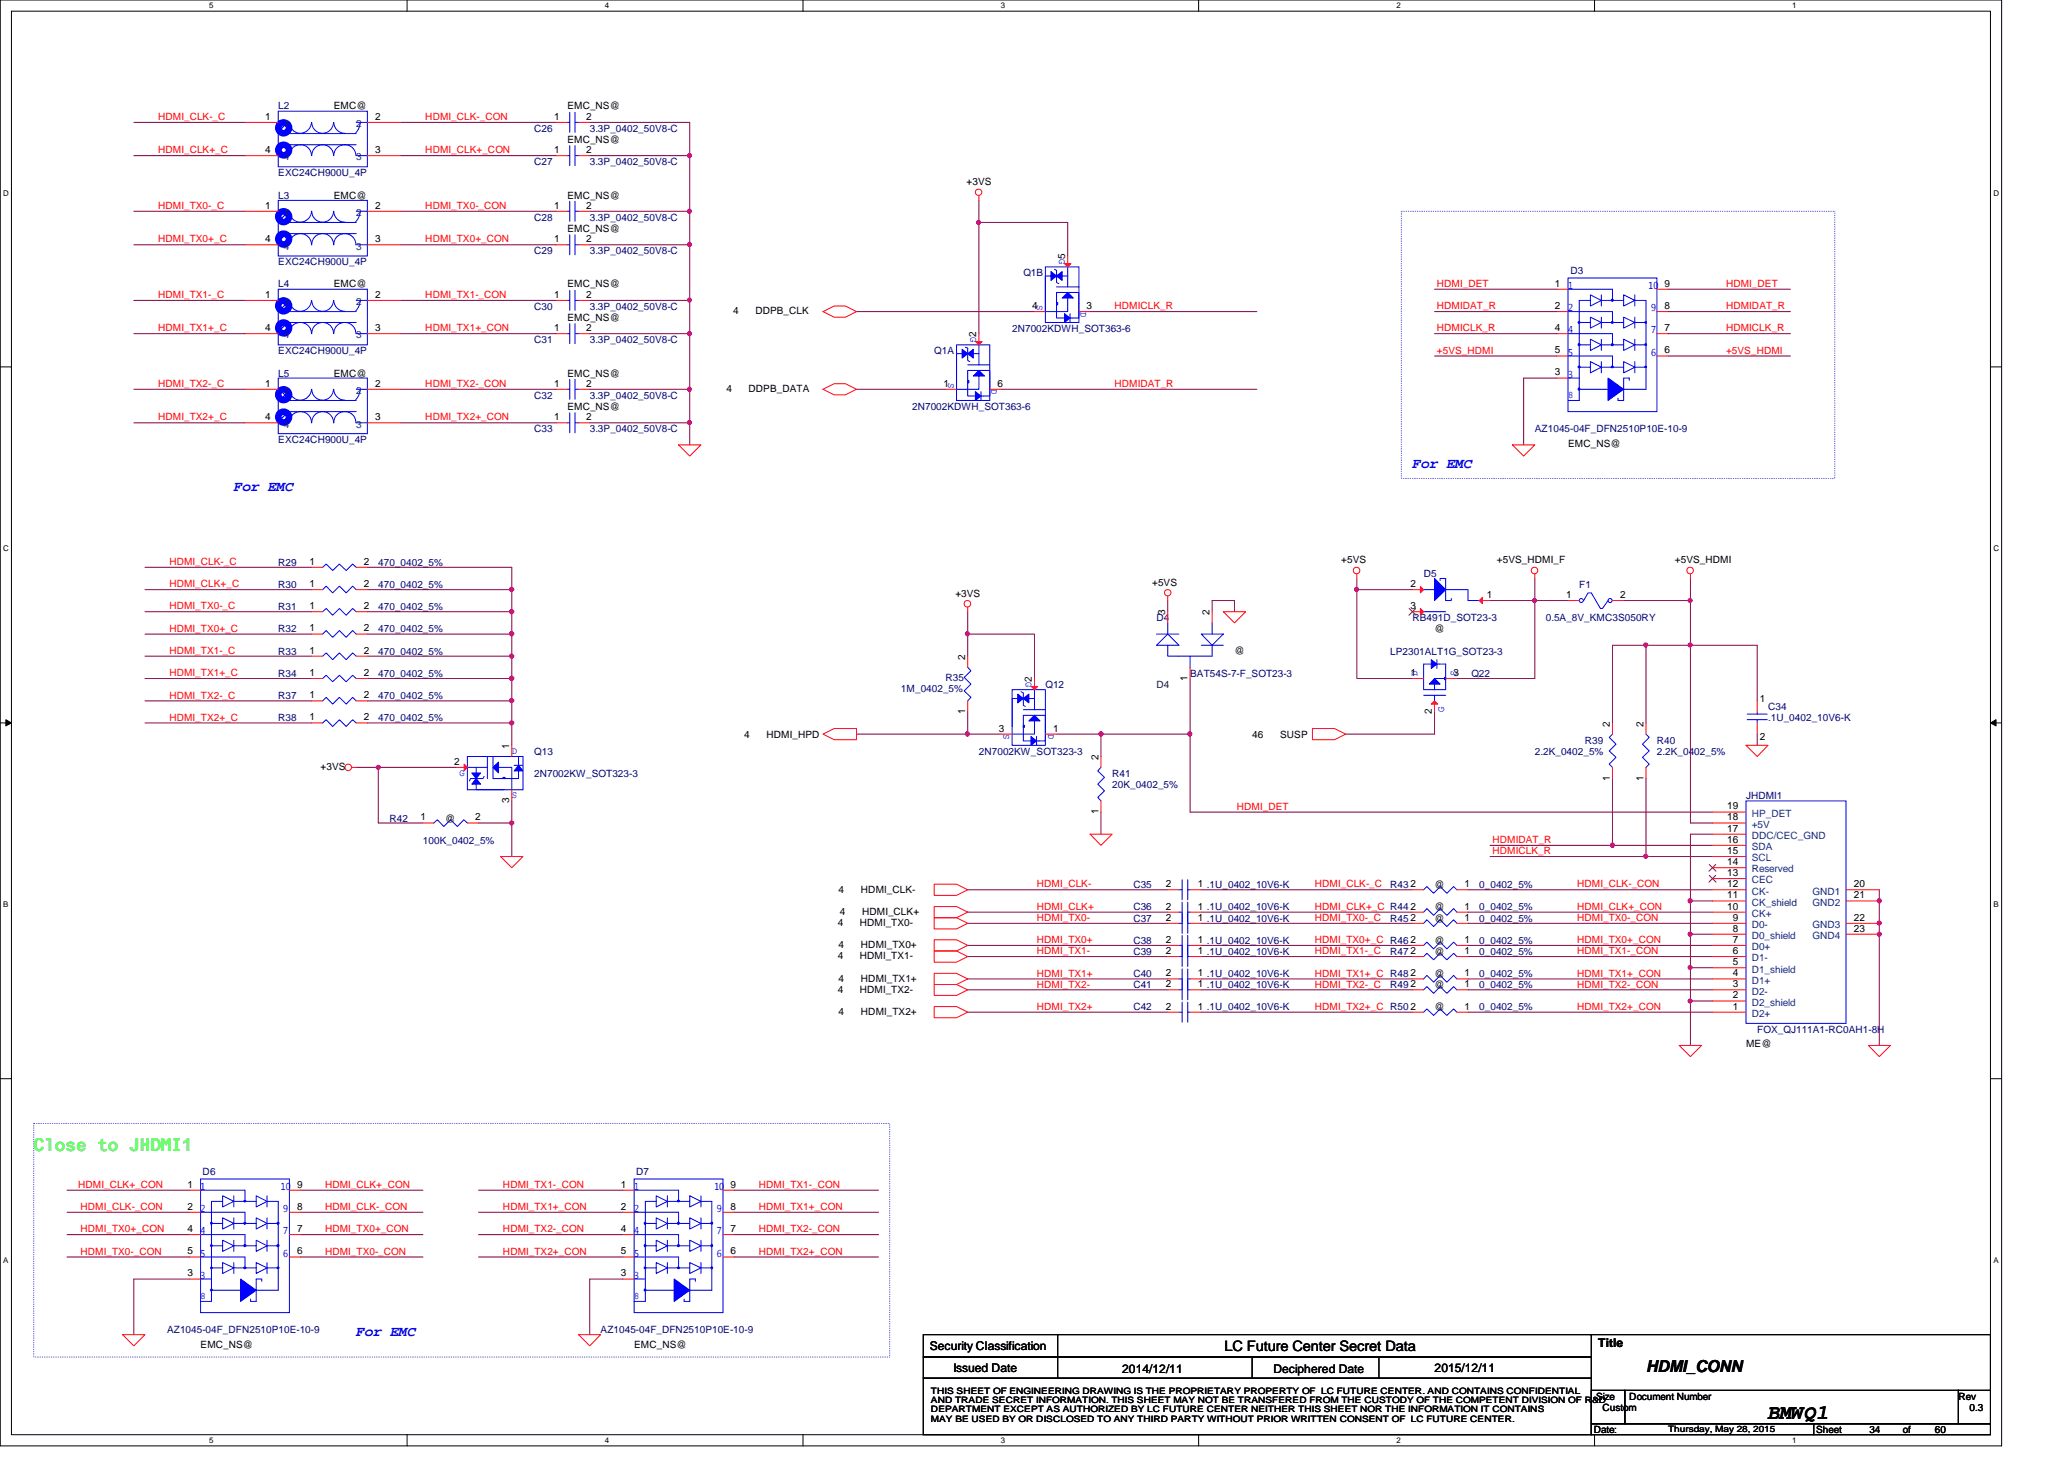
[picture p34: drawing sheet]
<svg xmlns="http://www.w3.org/2000/svg" width="297mm" height="210mm" viewBox="0 0 297 210" stroke-linecap="round" stroke-linejoin="round" font-family="sans-serif">
<defs><g id="words">
<text font-size="3" x="254.5" y="204.2">BMWQ1</text>
<text font-size="2.5" fill="#0f0" x="4.9" y="165.6">Close to JHDMI1</text>
<text font-size="2.4" x="236.9" y="197.4">HDMI_CONN</text>
<g font-size="2.1" fill="#00f">
<text x="33.7" y="70.6">For EMC</text>
<text x="203.3" y="67.4">For EMC</text>
<text x="51.3" y="192.2">For EMC</text>
</g>
<text font-size="2.1" x="176.2" y="194.4">LC Future Center Secret Data</text>
<g font-size="1.7">
<text x="133.8" y="194.3">Security Classification</text>
<text x="137.2" y="197.3">Issued Date</text>
<text x="161.5" y="197.5">2014/12/11</text>
<text x="183.3" y="197.5">Deciphered Date</text>
<text x="206.5" y="197.3">2015/12/11</text>
<text x="230" y="193.8">Title</text>
</g>
<g font-size="1.4" fill="#f00">
<text x="22.8" y="17.3">HDMI_CLK-_C</text>
<text x="61.2" y="17.3">HDMI_CLK-_CON</text>
<text x="22.8" y="22.1">HDMI_CLK+_C</text>
<text x="61.2" y="22.1">HDMI_CLK+_CON</text>
<text x="22.8" y="34.9">HDMI_TX0+_C</text>
<text x="22.8" y="30.1">HDMI_TX0-_C</text>
<text x="61.2" y="30.1">HDMI_TX0-_CON</text>
<text x="61.2" y="34.9">HDMI_TX0+_CON</text>
<text x="206.8" y="41.3">HDMI_DET</text>
<text x="248.4" y="41.3">HDMI_DET</text>
<text x="22.8" y="42.9">HDMI_TX1-_C</text>
<text x="22.8" y="47.7">HDMI_TX1+_C</text>
<text x="61.2" y="42.9">HDMI_TX1-_CON</text>
<text x="61.2" y="47.7">HDMI_TX1+_CON</text>
<text x="160.4" y="44.5">HDMICLK_R</text>
<text x="206.8" y="47.7">HDMICLK_R</text>
<text x="206.8" y="44.5">HDMIDAT_R</text>
<text x="248.4" y="47.7">HDMICLK_R</text>
<text x="248.4" y="44.5">HDMIDAT_R</text>
<text x="206.8" y="50.9">+5VS_HDMI</text>
<text x="248.4" y="50.9">+5VS_HDMI</text>
<text x="22.8" y="55.7">HDMI_TX2-_C</text>
<text x="61.2" y="55.7">HDMI_TX2-_CON</text>
<text x="160.4" y="55.7">HDMIDAT_R</text>
<text x="22.8" y="60.5">HDMI_TX2+_C</text>
<text x="61.2" y="60.5">HDMI_TX2+_CON</text>
<text x="24.4" y="81.3">HDMI_CLK-_C</text>
<text x="24.4" y="87.7">HDMI_TX0-_C</text>
<text x="24.4" y="84.5">HDMI_CLK+_C</text>
<text x="24.4" y="94.1">HDMI_TX1-_C</text>
<text x="24.4" y="90.9">HDMI_TX0+_C</text>
<text x="24.4" y="100.5">HDMI_TX2-_C</text>
<text x="24.4" y="97.3">HDMI_TX1+_C</text>
<text x="24.4" y="103.7">HDMI_TX2+_C</text>
<text x="178" y="116.5">HDMI_DET</text>
<text x="214.8" y="122.9">HDMICLK_R</text>
<text x="214.8" y="121.3">HDMIDAT_R</text>
<text x="149.2" y="127.7">HDMI_CLK-</text>
<text x="149.2" y="130.9">HDMI_CLK+</text>
<text x="189.2" y="127.7">HDMI_CLK-_C</text>
<text x="189.2" y="130.9">HDMI_CLK+_C R44</text>
<text x="227" y="127.7">HDMI_CLK-_CON</text>
<text x="227" y="130.9">HDMI_CLK+_CON</text>
<text x="149.2" y="135.7">HDMI_TX0+</text>
<text x="149.2" y="137.3">HDMI_TX1-</text>
<text x="149.2" y="132.5">HDMI_TX0-</text>
<text x="189.2" y="137.3">HDMI_TX1-_C</text>
<text x="189.2" y="132.5">HDMI_TX0-_C</text>
<text x="189.2" y="135.7">HDMI_TX0+_C R46</text>
<text x="227" y="132.5">HDMI_TX0-_CON</text>
<text x="227" y="135.7">HDMI_TX0+_CON</text>
<text x="227" y="137.3">HDMI_TX1-_CON</text>
<text x="149.2" y="142.1">HDMI_TX2-</text>
<text x="149.2" y="140.5">HDMI_TX1+</text>
<text x="189.2" y="142.1">HDMI_TX2-_C</text>
<text x="189.2" y="140.5">HDMI_TX1+_C R48</text>
<text x="227" y="140.5">HDMI_TX1+_CON</text>
<text x="227" y="142.1">HDMI_TX2-_CON</text>
<text x="149.2" y="145.3">HDMI_TX2+</text>
<text x="189.2" y="145.3">HDMI_TX2+_C R50</text>
<text x="227" y="145.3">HDMI_TX2+_CON</text>
<text x="11.3" y="170.9">HDMI_CLK+_CON</text>
<text x="46.8" y="170.9">HDMI_CLK+_CON</text>
<text x="72.4" y="170.9">HDMI_TX1-_CON</text>
<text x="109.2" y="170.9">HDMI_TX1-_CON</text>
<text x="11.6" y="177.3">HDMI_TX0+_CON</text>
<text x="11.6" y="174.1">HDMI_CLK-_CON</text>
<text x="46.8" y="174.1">HDMI_CLK-_CON</text>
<text x="46.8" y="177.3">HDMI_TX0+_CON</text>
<text x="72.4" y="174.1">HDMI_TX1+_CON</text>
<text x="72.4" y="177.3">HDMI_TX2-_CON</text>
<text x="109.2" y="177.3">HDMI_TX2-_CON</text>
<text x="109.2" y="174.1">HDMI_TX1+_CON</text>
<text x="11.6" y="180.5">HDMI_TX0-_CON</text>
<text x="46.8" y="180.5">HDMI_TX0-_CON</text>
<text x="72.4" y="180.5">HDMI_TX2+_CON</text>
<text x="109.2" y="180.5">HDMI_TX2+_CON</text>
</g>
<g font-size="1.4">
<text x="38.1" y="17.2">1</text>
<text x="48" y="15.7">EMC@</text>
<text x="54" y="17.2">2</text>
<text x="79.8" y="17.2">1</text>
<text x="81.7" y="15.7">EMC_NS@</text>
<text x="84.4" y="17.2">2</text>
<text x="38.1" y="22">4</text>
<text x="54" y="22">3</text>
<text x="79.8" y="22">1</text>
<text x="81.7" y="20.6">EMC_NS@</text>
<text x="84.4" y="22">2</text>
<text x="48" y="28.6">EMC@</text>
<text x="81.7" y="28.6">EMC_NS@</text>
<text x="139.1" y="26.6">+3VS</text>
<text x="38.1" y="34.8">4</text>
<text x="38.1" y="30">1</text>
<text x="54" y="34.8">3</text>
<text x="54" y="30">2</text>
<text x="79.8" y="34.8">1</text>
<text x="79.8" y="30">1</text>
<text x="81.7" y="33.4">EMC_NS@</text>
<text x="84.4" y="34.8">2</text>
<text x="84.4" y="30">2</text>
<text x="48" y="41.4">EMC@</text>
<text x="81.7" y="41.4">EMC_NS@</text>
<text x="153.3" y="37.3" transform="rotate(-90 153.3 37.3)">5</text>
<text x="223.8" y="41.2">1</text>
<text x="239.6" y="41.2">9</text>
<text x="38.1" y="47.6">4</text>
<text x="38.1" y="42.8">1</text>
<text x="54" y="47.6">3</text>
<text x="54" y="42.8">2</text>
<text x="79.8" y="42.8">1</text>
<text x="79.8" y="47.6">1</text>
<text x="81.7" y="46.2">EMC_NS@</text>
<text x="84.4" y="42.8">2</text>
<text x="84.4" y="47.6">2</text>
<text x="105.5" y="45.2">4</text>
<text x="108.7" y="45.2">DDPB_CLK</text>
<text x="148.5" y="44.4">4</text>
<text x="156.4" y="44.4">3</text>
<text x="223.8" y="47.6">4</text>
<text x="223.8" y="44.4">2</text>
<text x="239.6" y="47.6">7</text>
<text x="239.6" y="44.4">8</text>
<text x="140.5" y="48.5" transform="rotate(-90 140.5 48.5)">2</text>
<text x="223.8" y="50.8">5</text>
<text x="239.6" y="50.8">6</text>
<text x="38.1" y="55.6">1</text>
<text x="48" y="54.2">EMC@</text>
<text x="54" y="55.6">2</text>
<text x="79.8" y="55.6">1</text>
<text x="81.7" y="54.2">EMC_NS@</text>
<text x="81.7" y="59">EMC_NS@</text>
<text x="84.4" y="55.6">2</text>
<text x="104.6" y="56.4">4</text>
<text x="107.7" y="56.4">DDPB_DATA</text>
<text x="135.8" y="55.6">1</text>
<text x="143.5" y="55.6">6</text>
<text x="223.8" y="54">3</text>
<text x="38.1" y="60.5">4</text>
<text x="54" y="60.5">3</text>
<text x="79.8" y="60.5">1</text>
<text x="84.4" y="60.5">2</text>
<text x="225.7" y="64.3">EMC_NS@</text>
<text x="44.5" y="81.2">1</text>
<text x="52.4" y="81.2">2</text>
<text x="193" y="81.1">+5VS</text>
<text x="215.4" y="81.1">+5VS_HDMI_F</text>
<text x="241" y="81.1">+5VS_HDMI</text>
<text x="44.5" y="84.5">1</text>
<text x="44.5" y="87.6">1</text>
<text x="52.4" y="84.5">2</text>
<text x="52.4" y="87.6">2</text>
<text x="137.5" y="85.9">+3VS</text>
<text x="165.8" y="84.2">+5VS</text>
<text x="167.7" y="88.5" transform="rotate(-90 167.7 88.5)">3</text>
<text x="174.1" y="88.5" transform="rotate(-90 174.1 88.5)">2</text>
<text x="203" y="84.5">2</text>
<text x="203" y="87.6">3</text>
<text x="214" y="86">1</text>
<text x="225.4" y="86">1</text>
<text x="233.2" y="86">2</text>
<text x="44.5" y="90.8">1</text>
<text x="44.5" y="94">1</text>
<text x="52.4" y="90.8">2</text>
<text x="52.4" y="94">2</text>
<text x="138.9" y="94.9" transform="rotate(-90 138.9 94.9)">2</text>
<text x="177.7" y="94">@</text>
<text x="206.5" y="91">@</text>
<text x="44.5" y="100.5">1</text>
<text x="44.5" y="97.2">1</text>
<text x="52.4" y="100.5">2</text>
<text x="52.4" y="97.2">2</text>
<text x="148.5" y="98.1" transform="rotate(-90 148.5 98.1)">2</text>
<text x="170.9" y="97.9" transform="rotate(-90 170.9 97.9)">1</text>
<text x="203" y="97.2">1</text>
<text x="209.2" y="97.2">3</text>
<text x="253.3" y="101">1</text>
<text x="44.5" y="103.6">1</text>
<text x="52.4" y="103.6">2</text>
<text x="73.3" y="107.7" transform="rotate(-90 73.3 107.7)">1</text>
<text x="107.1" y="106.2">4</text>
<text x="110.3" y="106.2">HDMI_HPD</text>
<text x="138.9" y="102.7" transform="rotate(-90 138.9 102.7)">1</text>
<text x="143.8" y="105.2">3</text>
<text x="151.5" y="105.2">1</text>
<text x="180.2" y="106.2">46</text>
<text x="184.2" y="106.2">SUSP</text>
<text x="206.1" y="102.7" transform="rotate(-90 206.1 102.7)">2</text>
<text x="231.7" y="104.5" transform="rotate(-90 231.7 104.5)">2</text>
<text x="236.5" y="104.5" transform="rotate(-90 236.5 104.5)">2</text>
<text x="253.3" y="106.5">2</text>
<text x="46.1" y="110.8">+3VS</text>
<text x="65.4" y="110">2</text>
<text x="158.1" y="109.3" transform="rotate(-90 158.1 109.3)">2</text>
<text x="231.7" y="112.3" transform="rotate(-90 231.7 112.3)">1</text>
<text x="236.5" y="112.3" transform="rotate(-90 236.5 112.3)">1</text>
<text x="60.5" y="118">1</text>
<text x="64" y="118.2">@</text>
<text x="68.4" y="118">2</text>
<text x="73.3" y="115.5" transform="rotate(-90 73.3 115.5)">3</text>
<text x="158.1" y="117.1" transform="rotate(-90 158.1 117.1)">1</text>
<text x="248.6" y="119.6">17</text>
<text x="248.6" y="118">18</text>
<text x="248.6" y="116.5">19</text>
<text x="248.6" y="124.5">14</text>
<text x="248.6" y="122.9">15</text>
<text x="248.6" y="121.2">16</text>
<text x="120.7" y="128.4">4</text>
<text x="120.9" y="131.6">4</text>
<text x="123.9" y="128.4">HDMI_CLK-</text>
<text x="124.1" y="131.6">HDMI_CLK+</text>
<text x="167.8" y="130.9">2</text>
<text x="167.8" y="127.6">2</text>
<text x="172.4" y="130.9">1 .1U_0402_10V6-K</text>
<text x="172.4" y="127.6">1 .1U_0402_10V6-K</text>
<text x="203" y="127.6">2</text>
<text x="203" y="130.9">2</text>
<text x="206.5" y="127.8">@</text>
<text x="206.5" y="131">@</text>
<text x="210.8" y="127.6">1</text>
<text x="210.8" y="130.9">1</text>
<text x="248.6" y="130.9">10</text>
<text x="248.6" y="129.2">11</text>
<text x="248.6" y="127.6">12</text>
<text x="248.6" y="126">13</text>
<text x="266.8" y="127.6">20</text>
<text x="266.8" y="129.2">21</text>
<text x="120.6" y="133.2">4</text>
<text x="120.7" y="136.4">4</text>
<text x="123.7" y="133.2">HDMI_TX0-</text>
<text x="123.9" y="136.4">HDMI_TX0+</text>
<text x="167.8" y="135.6">2</text>
<text x="167.8" y="132.5">2</text>
<text x="167.8" y="137.2">2</text>
<text x="172.4" y="135.6">1 .1U_0402_10V6-K</text>
<text x="172.4" y="132.5">1 .1U_0402_10V6-K</text>
<text x="172.4" y="137.2">1 .1U_0402_10V6-K</text>
<text x="203" y="137.2">2</text>
<text x="203" y="135.6">2</text>
<text x="203" y="132.5">2</text>
<text x="206.5" y="137.4">@</text>
<text x="206.5" y="135.8">@</text>
<text x="206.5" y="132.6">@</text>
<text x="210.8" y="137.2">1</text>
<text x="210.8" y="135.6">1</text>
<text x="210.8" y="132.5">1</text>
<text x="249.4" y="137.2">6</text>
<text x="249.4" y="135.6">7</text>
<text x="249.4" y="134">8</text>
<text x="249.4" y="132.5">9</text>
<text x="266.8" y="132.5">22</text>
<text x="266.8" y="134">23</text>
<text x="120.6" y="138">4</text>
<text x="120.6" y="142.8">4</text>
<text x="120.7" y="141.2">4</text>
<text x="123.7" y="138">HDMI_TX1-</text>
<text x="123.7" y="142.8">HDMI_TX2-</text>
<text x="123.9" y="141.2">HDMI_TX1+</text>
<text x="167.8" y="140.5">2</text>
<text x="167.8" y="142">2</text>
<text x="172.4" y="140.5">1 .1U_0402_10V6-K</text>
<text x="172.4" y="142">1 .1U_0402_10V6-K</text>
<text x="203" y="140.5">2</text>
<text x="203" y="142">2</text>
<text x="206.5" y="140.6">@</text>
<text x="206.5" y="142.2">@</text>
<text x="210.8" y="140.5">1</text>
<text x="210.8" y="142">1</text>
<text x="249.4" y="143.6">2</text>
<text x="249.4" y="142">3</text>
<text x="249.4" y="140.5">4</text>
<text x="249.4" y="138.9">5</text>
<text x="120.7" y="146">4</text>
<text x="123.9" y="146">HDMI_TX2+</text>
<text x="167.8" y="145.2">2</text>
<text x="172.4" y="145.2">1 .1U_0402_10V6-K</text>
<text x="203" y="145.2">2</text>
<text x="206.5" y="145.4">@</text>
<text x="210.8" y="145.2">1</text>
<text x="249.4" y="145.2">1</text>
<text x="251.3" y="150.7">ME@</text>
<text x="27" y="170.9">1</text>
<text x="42.8" y="170.9">9</text>
<text x="89.4" y="170.9">1</text>
<text x="105.2" y="170.9">9</text>
<text x="27" y="177.2">4</text>
<text x="27" y="174">2</text>
<text x="42.8" y="177.2">7</text>
<text x="42.8" y="174">8</text>
<text x="89.4" y="177.2">4</text>
<text x="89.4" y="174">2</text>
<text x="105.2" y="177.2">7</text>
<text x="105.2" y="174">8</text>
<text x="27" y="180.5">5</text>
<text x="27" y="183.6">3</text>
<text x="42.8" y="180.5">6</text>
<text x="89.4" y="180.5">5</text>
<text x="89.4" y="183.6">3</text>
<text x="105.2" y="180.5">6</text>
<text x="28.9" y="193.9">EMC_NS@</text>
<text x="91.3" y="193.9">EMC_NS@</text>
<text x="229.7" y="201.4">Size</text>
<text x="230.6" y="203">Custom</text>
<text x="234.5" y="201.4">Document Number</text>
<text x="281.9" y="201.4">Rev</text>
<text x="283.5" y="203">0.3</text>
<text x="229.4" y="206.2">Date:</text>
<text x="261.4" y="206.2">Sheet</text>
<text x="269" y="206.2">34</text>
<text x="273.9" y="206.2">of</text>
<text x="278.5" y="206.2">60</text>
</g>
<g font-size="1.4" fill="#000080">
<text x="40" y="15.7">L2</text>
<text x="76.9" y="23.7">C27</text>
<text x="76.9" y="19">C26</text>
<text x="84.9" y="23.7">3.3P_0402_50V8-C</text>
<text x="84.9" y="19">3.3P_0402_50V8-C</text>
<text x="40" y="28.6">L3</text>
<text x="40" y="25.4">EXC24CH900U_4P</text>
<text x="76.9" y="31.7">C28</text>
<text x="84.9" y="31.7">3.3P_0402_50V8-C</text>
<text x="40" y="41.4">L4</text>
<text x="40" y="38.2">EXC24CH900U_4P</text>
<text x="76.9" y="36.6">C29</text>
<text x="84.9" y="36.6">3.3P_0402_50V8-C</text>
<text x="147.3" y="39.8">Q1B</text>
<text x="226" y="39.5">D3</text>
<text x="76.9" y="44.6">C30</text>
<text x="84.9" y="44.6">3.3P_0402_50V8-C</text>
<text x="145.7" y="47.8">2N7002KDWH_SOT363-6</text>
<text x="40" y="51">EXC24CH900U_4P</text>
<text x="76.9" y="49.4">C31</text>
<text x="84.9" y="49.4">3.3P_0402_50V8-C</text>
<text x="134.4" y="51">Q1A</text>
<text x="40" y="54.2">L5</text>
<text x="76.9" y="57.4">C32</text>
<text x="84.9" y="57.4">3.3P_0402_50V8-C</text>
<text x="131.3" y="59">2N7002KDWH_SOT363-6</text>
<text x="40" y="63.8">EXC24CH900U_4P</text>
<text x="76.9" y="62.2">C33</text>
<text x="84.9" y="62.2">3.3P_0402_50V8-C</text>
<text x="220.9" y="62.2">AZ1045-04F_DFN2510P10E-10-9</text>
<text x="40" y="81.4">R29</text>
<text x="54.4" y="81.4">470_0402_5%</text>
<text x="204.9" y="83">D5</text>
<text x="40" y="84.6">R30</text>
<text x="40" y="87.8">R31</text>
<text x="54.4" y="84.6">470_0402_5%</text>
<text x="54.4" y="87.8">470_0402_5%</text>
<text x="166.5" y="89.4">D4</text>
<text x="203.3" y="89.4">RB491D_SOT23-3</text>
<text x="222.5" y="89.4">0.5A_8V_KMC3S050RY</text>
<text x="227.3" y="84.6">F1</text>
<text x="40" y="91">R32</text>
<text x="40" y="94.2">R33</text>
<text x="54.4" y="91">470_0402_5%</text>
<text x="54.4" y="94.2">470_0402_5%</text>
<text x="200.1" y="94.2">LP2301ALT1G_SOT23-3</text>
<text x="40" y="100.6">R37</text>
<text x="40" y="97.4">R34</text>
<text x="54.4" y="100.6">470_0402_5%</text>
<text x="54.4" y="97.4">470_0402_5%</text>
<text x="129.7" y="99.6">1M_0402_5%</text>
<text x="136.1" y="98">R35</text>
<text x="150.4" y="99">Q12</text>
<text x="171.3" y="97.4">BAT54S-7-F_SOT23-3</text>
<text x="211.7" y="97.4">Q22</text>
<text x="40" y="103.8">R38</text>
<text x="54.4" y="103.8">470_0402_5%</text>
<text x="228.1" y="107">R39</text>
<text x="238.5" y="107">R40</text>
<text x="254.5" y="102.2">C34</text>
<text x="254.5" y="103.8">.1U_0402_10V6-K</text>
<text x="76.9" y="108.6">Q13</text>
<text x="76.9" y="111.8">2N7002KW_SOT323-3</text>
<text x="140.9" y="108.6">2N7002KW_SOT323-3</text>
<text x="160.1" y="111.8">R41</text>
<text x="160.1" y="113.4">20K_0402_5%</text>
<text x="220.9" y="108.6">2.2K_0402_5%</text>
<text x="238.5" y="108.6">2.2K_0402_5%</text>
<text x="56" y="118.2">R42</text>
<text x="251.3" y="115">JHDMI1</text>
<text x="60.9" y="121.4">100K_0402_5%</text>
<text x="163.1" y="131">C36</text>
<text x="163.1" y="127.8">C35</text>
<text x="200.1" y="127.8">R43</text>
<text x="212.9" y="127.8">0_0402_5%</text>
<text x="212.9" y="131">0_0402_5%</text>
<text x="163.1" y="135.8">C38</text>
<text x="163.1" y="132.6">C37</text>
<text x="163.1" y="137.4">C39</text>
<text x="200.1" y="137.4">R47</text>
<text x="200.1" y="132.6">R45</text>
<text x="212.9" y="137.4">0_0402_5%</text>
<text x="212.9" y="135.8">0_0402_5%</text>
<text x="212.9" y="132.6">0_0402_5%</text>
<text x="163.1" y="140.6">C40</text>
<text x="163.1" y="142.2">C41</text>
<text x="200.1" y="142.2">R49</text>
<text x="212.9" y="140.6">0_0402_5%</text>
<text x="212.9" y="142.2">0_0402_5%</text>
<text x="163.1" y="145.4">C42</text>
<text x="212.9" y="145.4">0_0402_5%</text>
<text x="252.9" y="148.6">FOX_QJ111A1-RC0AH1-8H</text>
<text x="29.2" y="169.1">D6</text>
<text x="91.6" y="169.1">D7</text>
<text x="24" y="191.8">AZ1045-04F_DFN2510P10E-10-9</text>
<text x="86.4" y="191.8">AZ1045-04F_DFN2510P10E-10-9</text>
</g>
<g font-size="1.4" fill="#004080">
<text x="40.8" y="23.1">4</text>
<text x="40.8" y="18.3">1</text>
<text x="51.3" y="23.1">3</text>
<text x="51.3" y="18.3">2</text>
<text x="40.8" y="35.9">4</text>
<text x="40.8" y="31.1">1</text>
<text x="51.3" y="35.9">3</text>
<text x="51.3" y="31.1">2</text>
<text x="40.8" y="43.9">1</text>
<text x="51.3" y="43.9">2</text>
<text x="40.8" y="48.7">4</text>
<text x="51.3" y="48.7">3</text>
<text x="40.8" y="56.7">1</text>
<text x="51.3" y="56.7">2</text>
<text x="40.8" y="61.5">4</text>
<text x="51.3" y="61.5">3</text>
<text x="252.1" y="119.1">+5V</text>
<text x="252.1" y="117.5">HP_DET</text>
<text x="252.1" y="125.5">Reserved</text>
<text x="252.1" y="123.9">SCL</text>
<text x="252.1" y="122.3">SDA</text>
<text x="252.1" y="120.7">DDC/CEC_GND</text>
<text x="252.1" y="131.9">CK+</text>
<text x="252.1" y="130.3">CK_shield</text>
<text x="252.1" y="128.7">CK-</text>
<text x="252.1" y="127.1">CEC</text>
<text x="260.9" y="128.7">GND1</text>
<text x="260.9" y="130.3">GND2</text>
<text x="252.1" y="136.7">D0+</text>
<text x="252.1" y="135.1">D0_shield</text>
<text x="252.1" y="133.5">D0-</text>
<text x="260.9" y="133.5">GND3</text>
<text x="260.9" y="135.1">GND4</text>
<text x="252.1" y="143.1">D2-</text>
<text x="252.1" y="141.5">D1+</text>
<text x="252.1" y="139.9">D1_shield</text>
<text x="252.1" y="138.3">D1-</text>
<text x="252.1" y="146.3">D2+</text>
<text x="252.1" y="144.7">D2_shield</text>
</g>
<g font-size="1.4" fill="#00f">
<text x="152.4" y="37.3" transform="rotate(90 152.4 37.3)">G</text>
<text x="225.7" y="41.6">1</text>
<text x="237.3" y="41.6">10</text>
<text x="149.2" y="43.9" transform="rotate(90 149.2 43.9)">S</text>
<text x="155.5" y="44.8" transform="rotate(90 155.5 44.8)">D</text>
<text x="225.7" y="48">4</text>
<text x="225.7" y="44.8">2</text>
<text x="237.6" y="48">7</text>
<text x="237.6" y="44.8">9</text>
<text x="139.7" y="48.5" transform="rotate(90 139.7 48.5)">G</text>
<text x="225.7" y="51.2">5</text>
<text x="237.6" y="51.2">6</text>
<text x="136.4" y="55.1" transform="rotate(90 136.4 55.1)">S</text>
<text x="142.7" y="56" transform="rotate(90 142.7 56)">D</text>
<text x="225.7" y="57.2">8</text>
<text x="225.7" y="54.4">3</text>
<text x="147.7" y="98.1" transform="rotate(90 147.7 98.1)">G</text>
<text x="204" y="97.3" transform="rotate(-90 204 97.3)">D</text>
<text x="209.6" y="97.3" transform="rotate(-90 209.6 97.3)">S</text>
<text x="144.4" y="105.6" transform="rotate(90 144.4 105.6)">S</text>
<text x="150.8" y="105.6" transform="rotate(90 150.8 105.6)">D</text>
<text x="207.9" y="102.4" transform="rotate(-90 207.9 102.4)">G</text>
<text x="66.1" y="111.6">G</text>
<text x="73.7" y="108.4">D</text>
<text x="73.7" y="114.8">S</text>
<text x="28.9" y="171.2">1</text>
<text x="40.4" y="171.2">10</text>
<text x="91.3" y="171.2">1</text>
<text x="102.8" y="171.2">10</text>
<text x="28.9" y="177.6">4</text>
<text x="28.9" y="174.4">2</text>
<text x="40.8" y="177.6">7</text>
<text x="40.8" y="174.4">9</text>
<text x="91.3" y="177.6">4</text>
<text x="91.3" y="174.4">2</text>
<text x="103.2" y="177.6">7</text>
<text x="103.2" y="174.4">9</text>
<text x="28.9" y="180.8">5</text>
<text x="28.9" y="184">3</text>
<text x="40.8" y="180.8">6</text>
<text x="91.3" y="180.8">5</text>
<text x="91.3" y="184">3</text>
<text x="103.2" y="180.8">6</text>
<text x="28.9" y="186.8">8</text>
<text x="91.3" y="186.8">8</text>
</g>
<text font-size="1.4" fill="#004040" x="166.5" y="99">D4</text>
<g font-size="1.3">
<text x="134" y="200.6">THIS SHEET OF ENGINEERING DRAWING IS THE PROPRIETARY PROPERTY OF LC FUTURE CENTER. AND CONTAINS CONFIDENTIAL</text>
<text x="134" y="201.9">AND TRADE SECRET INFORMATION. THIS SHEET MAY NOT BE TRANSFERED FROM THE CUSTODY OF THE COMPETENT DIVISION OF R&amp;D</text>
<text x="134" y="203.2">DEPARTMENT EXCEPT AS AUTHORIZED BY LC FUTURE CENTER NEITHER THIS SHEET NOR THE INFORMATION IT CONTAINS</text>
<text x="134" y="204.5">MAY BE USED BY OR DISCLOSED TO ANY THIRD PARTY WITHOUT PRIOR WRITTEN CONSENT OF LC FUTURE CENTER.</text>
<text x="240.1" y="206">Thursday, May 28, 2015</text>
</g>
<g font-size="1.1">
<text x="30.1" y="1.1">5</text>
<text x="87" y="1.1">4</text>
<text x="144" y="1.1">3</text>
<text x="201" y="1.1">2</text>
<text x="257.9" y="1.1">1</text>
<text x=".5" y="28.2">D</text>
<text x="286.9" y="28.2">D</text>
<text x=".5" y="79.3">C</text>
<text x="286.9" y="79.3">C</text>
<text x=".5" y="130.6">B</text>
<text x="286.9" y="130.6">B</text>
<text x=".5" y="181.7">A</text>
<text x="286.9" y="181.7">A</text>
<text x="30.1" y="207.6">5</text>
<text x="87" y="207.6">4</text>
<text x="144" y="207.6">3</text>
<text x="201" y="207.6">2</text>
<text x="257.9" y="207.6">1</text>
</g>
</g></defs>
<path d="M0 0h288.1v208h-288.1zM1.6 1.6h284.9v204.8h-284.9z" fill="none" stroke="#000" stroke-width=".14"/>
<g fill="#fff">
<path d="M30.1 .2h.6v1.2h-.6z"/>
<path d="M30.1 206.6h.6v1.2h-.6z"/>
</g>
<path d="M58.6 0v1.6M58.6 206.4v1.6" fill="none" stroke="#000" stroke-width=".14"/>
<g fill="#fff">
<path d="M87 .2h.6v1.2h-.6z"/>
<path d="M87 206.6h.6v1.2h-.6z"/>
</g>
<path d="M115.6 0v1.6M115.6 206.4v1.6" fill="none" stroke="#000" stroke-width=".14"/>
<g fill="#fff">
<path d="M144 .2h.6v1.2h-.6z"/>
<path d="M144 206.6h.6v1.2h-.6z"/>
</g>
<path d="M172.5 0v1.6M172.5 206.4v1.6" fill="none" stroke="#000" stroke-width=".14"/>
<g fill="#fff">
<path d="M200.9 .2h.6v1.2h-.6z"/>
<path d="M200.9 206.6h.6v1.2h-.6z"/>
</g>
<path d="M229.5 0v1.6M229.5 206.4v1.6" fill="none" stroke="#000" stroke-width=".14"/>
<g fill="#fff">
<path d="M257.9 .2h.6v1.2h-.6z"/>
<path d="M257.9 206.6h.6v1.2h-.6z"/>
<path d="M.5 27.2h.7v1.2h-.7z"/>
<path d="M286.9 27.2h.7v1.2h-.7z"/>
<path d="M.5 78.4h.7v1.1h-.7z"/>
<path d="M286.9 78.4h.7v1.1h-.7z"/>
</g>
<path d="M0 52.8h1.6M286.5 52.8h1.6" fill="none" stroke="#000" stroke-width=".14"/>
<g fill="#fff">
<path d="M.5 129.6h.7v1.2h-.7z"/>
<path d="M286.9 129.6h.7v1.2h-.7z"/>
</g>
<path d="M0 104h1.6M.8 103.5l.8 .5-.8 .4zM286.5 104l.8-.5v.9zM286.5 104h1.6" fill="none" stroke="#000" stroke-width=".14"/>
<path d="M.8 103.5l.8 .5-.8 .4zM286.5 104l.8-.5v.9z" fill="#000"/>
<g fill="#fff">
<path d="M.5 180.8h.7v1.1h-.7z"/>
<path d="M286.9 180.8h.7v1.1h-.7z"/>
</g>
<path d="M0 155.2h1.6M286.5 155.2h1.6" fill="none" stroke="#000" stroke-width=".14"/>
<path d="M201.7 30.4h62.4v38.4h-62.4zM4.9 161.6h123.1v33.6h-123.1z" fill="none" stroke="#00f" stroke-width=".14" stroke-dasharray="0 .3"/>
<g fill="none" stroke="#800040" stroke-width=".14">
<path d="M84.9 17.6h14.4M84.9 22.4h14.4M84.9 30.4h14.4M84.9 35.2h14.4M84.9 56h14.4v4.8h-14.4M84.9 43.2h14.4v4.8h-14.4M243.3 92.8h9.6M172.9 128h30.4M172.9 131.2h30.4M172.9 137.6h30.4M172.9 132.8h30.4M172.9 136h30.4"/>
<path d="M211.3 128h35.2M211.3 131.2h35.2M211.3 132.8h35.2M211.3 136h35.2M211.3 137.6h35.2M172.9 142.4h30.4M172.9 140.8h30.4M172.9 145.6h30.4M211.3 140.8h35.2M211.3 142.4h35.2M211.3 145.6h35.2"/>
</g>
<circle cx="99.2" cy="60.8" r=".3" fill="#f0f"/>
<circle cx="99.2" cy="60.8" r=".3" fill="none" stroke="#f0f" stroke-width=".14"/>
<path d="M243.3 129.6h3.2M243.3 139.2h3.2" fill="none" stroke="#800040" stroke-width=".14"/>
<circle cx="243.2" cy="139.2" r=".3" fill="#f0f"/>
<circle cx="243.2" cy="139.2" r=".3" fill="none" stroke="#f0f" stroke-width=".14"/>
<path d="M243.3 144v6.4" fill="none" stroke="#800040" stroke-width=".14"/>
<circle cx="243.2" cy="144" r=".3" fill="#f0f"/>
<circle cx="243.2" cy="144" r=".3" fill="none" stroke="#f0f" stroke-width=".14"/>
<g fill="none" stroke="#800040" stroke-width=".14">
<path d="M99.3 17.6v4.8M99.3 35.2v8M140.9 32v16M153.7 32v4.8M123.3 56h12.8M123.3 44.8h25.6M144.1 56h36.8M156.9 44.8h24M139.3 91.2v3.2M158.4 116.8v3.2M171.3 105.6v11.2h75.2M243.3 144h3.2"/>
<path d="M105.7 171.2h20.7M105.7 174.4h20.7M27.3 184h-8v8M84.9 184h4.8"/>
</g>
<circle cx="99.2" cy="43.2" r=".3" fill="#f0f"/>
<circle cx="99.2" cy="43.2" r=".3" fill="none" stroke="#f0f" stroke-width=".14"/>
<circle cx="99.2" cy="35.2" r=".3" fill="#f0f"/>
<circle cx="99.2" cy="35.2" r=".3" fill="none" stroke="#f0f" stroke-width=".14"/>
<path d="M99.3 48v8" fill="none" stroke="#800040" stroke-width=".14"/>
<circle cx="99.2" cy="56" r=".3" fill="#f0f"/>
<circle cx="99.2" cy="56" r=".3" fill="none" stroke="#f0f" stroke-width=".14"/>
<circle cx="99.2" cy="48" r=".3" fill="#f0f"/>
<circle cx="99.2" cy="48" r=".3" fill="none" stroke="#f0f" stroke-width=".14"/>
<path d="M99.3 22.4v12.8M99.3 60.8v3.2" fill="none" stroke="#800040" stroke-width=".14"/>
<circle cx="99.2" cy="30.4" r=".3" fill="#f0f"/>
<circle cx="99.2" cy="30.4" r=".3" fill="none" stroke="#f0f" stroke-width=".14"/>
<circle cx="99.2" cy="22.4" r=".3" fill="#f0f"/>
<circle cx="99.2" cy="22.4" r=".3" fill="none" stroke="#f0f" stroke-width=".14"/>
<path d="M168.1 86.4v1.6M174.4 86.4h3.3M232.1 92.8h4.8M236.9 112v11.2M232.1 121.6h14.4" fill="none" stroke="#800040" stroke-width=".14"/>
<circle cx="236.8" cy="92.8" r=".3" fill="#f0f"/>
<circle cx="236.8" cy="92.8" r=".3" fill="none" stroke="#f0f" stroke-width=".14"/>
<path d="M139.3 91.2h9.6v6.4M174.4 86.4v1.6M177.7 86.4v1.6M232.1 92.8v11.2M236.9 92.8v11.2M232.1 112v9.6M236.9 123.2h9.6M84.9 184v8" fill="none" stroke="#800040" stroke-width=".14"/>
<circle cx="139.2" cy="91.2" r=".3" fill="#f0f"/>
<circle cx="139.2" cy="91.2" r=".3" fill="none" stroke="#f0f" stroke-width=".14"/>
<path d="M158.4 105.6h12.9" fill="none" stroke="#800040" stroke-width=".14"/>
<circle cx="158.4" cy="105.6" r=".31" fill="#f0f"/>
<circle cx="158.4" cy="105.6" r=".31" fill="none" stroke="#f0f" stroke-width=".14"/>
<path d="M139.3 88v3.2M171.3 97.6v8M139.3 105.6h4.8" fill="none" stroke="#800040" stroke-width=".14"/>
<circle cx="171.2" cy="105.6" r=".31" fill="#f0f"/>
<circle cx="171.2" cy="105.6" r=".31" fill="none" stroke="#f0f" stroke-width=".14"/>
<path d="M139.3 102.4v3.2M152.1 105.6h6.3v3.2M270.5 128v1.6" fill="none" stroke="#800040" stroke-width=".14"/>
<circle cx="139.2" cy="105.6" r=".31" fill="#f0f"/>
<circle cx="139.2" cy="105.6" r=".31" fill="none" stroke="#f0f" stroke-width=".14"/>
<path d="M243.3 92.8v25.6M123.3 105.6h16" fill="none" stroke="#800040" stroke-width=".14"/>
<circle cx="243.2" cy="92.8" r=".3" fill="#f0f"/>
<circle cx="243.2" cy="92.8" r=".3" fill="none" stroke="#f0f" stroke-width=".14"/>
<path d="M195.3 84.8h8M214.4 86.4h6.5M220.9 83.2v3.2M220.9 86.4h4.8M236.9 92.8h6.4M243.3 83.2v3.2h-9.6M243.3 118.4h3.2" fill="none" stroke="#800040" stroke-width=".14"/>
<circle cx="220.8" cy="86.4" r=".3" fill="#f0f"/>
<circle cx="220.8" cy="86.4" r=".3" fill="none" stroke="#f0f" stroke-width=".14"/>
<path d="M243.3 86.4v6.4" fill="none" stroke="#800040" stroke-width=".14"/>
<circle cx="243.2" cy="86.4" r=".3" fill="#f0f"/>
<circle cx="243.2" cy="86.4" r=".3" fill="none" stroke="#f0f" stroke-width=".14"/>
<g fill="none" stroke="#800040" stroke-width=".14">
<path d="M20.9 97.6h24M20.9 94.4h24M20.9 91.2h24M20.9 88h24M20.9 84.8h24M20.9 81.6h24M52.9 81.6h20.8M52.9 84.8h20.8M220.9 86.4v11.2M252.9 92.8v8M20.9 104h24M20.9 100.8h24"/>
<path d="M252.9 105.6v1.6"/>
</g>
<circle cx="73.6" cy="84.8" r=".31" fill="#f0f"/>
<circle cx="73.6" cy="84.8" r=".31" fill="none" stroke="#f0f" stroke-width=".14"/>
<path d="M52.9 88h20.8" fill="none" stroke="#800040" stroke-width=".14"/>
<circle cx="73.6" cy="88" r=".31" fill="#f0f"/>
<circle cx="73.6" cy="88" r=".31" fill="none" stroke="#f0f" stroke-width=".14"/>
<path d="M52.9 91.2h20.8" fill="none" stroke="#800040" stroke-width=".14"/>
<circle cx="73.6" cy="91.2" r=".31" fill="#f0f"/>
<circle cx="73.6" cy="91.2" r=".31" fill="none" stroke="#f0f" stroke-width=".14"/>
<path d="M52.9 94.4h20.8" fill="none" stroke="#800040" stroke-width=".14"/>
<circle cx="73.6" cy="94.4" r=".31" fill="#f0f"/>
<circle cx="73.6" cy="94.4" r=".31" fill="none" stroke="#f0f" stroke-width=".14"/>
<path d="M52.9 97.6h20.8" fill="none" stroke="#800040" stroke-width=".14"/>
<circle cx="73.6" cy="97.6" r=".32" fill="#f0f"/>
<circle cx="73.6" cy="97.6" r=".32" fill="none" stroke="#f0f" stroke-width=".14"/>
<path d="M52.9 100.8h20.8" fill="none" stroke="#800040" stroke-width=".14"/>
<circle cx="73.6" cy="100.8" r=".31" fill="#f0f"/>
<circle cx="73.6" cy="100.8" r=".31" fill="none" stroke="#f0f" stroke-width=".14"/>
<path d="M73.7 81.6v19.2M52.9 104h20.8v3.2" fill="none" stroke="#800040" stroke-width=".14"/>
<circle cx="73.6" cy="104" r=".31" fill="#f0f"/>
<circle cx="73.6" cy="104" r=".31" fill="none" stroke="#f0f" stroke-width=".14"/>
<path d="M51.3 110.4h14.4M73.7 115.2v3.2" fill="none" stroke="#800040" stroke-width=".14"/>
<circle cx="54.4" cy="110.4" r=".3" fill="#f0f"/>
<circle cx="54.4" cy="110.4" r=".3" fill="none" stroke="#f0f" stroke-width=".14"/>
<path d="M54.4 118.4h6.5M68.9 118.4h4.8" fill="none" stroke="#800040" stroke-width=".14"/>
<circle cx="73.6" cy="118.4" r=".31" fill="#f0f"/>
<circle cx="73.6" cy="118.4" r=".31" fill="none" stroke="#f0f" stroke-width=".14"/>
<path d="M54.4 110.4v8M73.7 118.4v4.8M139.3 136h28.8M139.3 128h28.8M139.3 131.2h28.8M139.3 137.6h28.8M139.3 132.8h28.8M270.5 129.6v3.2M139.3 142.4h28.8M139.3 145.6h28.8M139.3 140.8h28.8" fill="none" stroke="#800040" stroke-width=".14"/>
<circle cx="270.4" cy="129.6" r=".31" fill="#f0f"/>
<circle cx="270.4" cy="129.6" r=".31" fill="none" stroke="#f0f" stroke-width=".14"/>
<circle cx="270.5" cy="132.8" r=".3" fill="#f0f"/>
<circle cx="270.5" cy="132.8" r=".3" fill="none" stroke="#f0f" stroke-width=".14"/>
<path d="M270.5 132.8v17.6" fill="none" stroke="#800040" stroke-width=".14"/>
<circle cx="270.5" cy="134.4" r=".3" fill="#f0f"/>
<circle cx="270.5" cy="134.4" r=".3" fill="none" stroke="#f0f" stroke-width=".14"/>
<path d="M243.3 120v14.4h3.2" fill="none" stroke="#800040" stroke-width=".14"/>
<circle cx="243.2" cy="129.6" r=".31" fill="#f0f"/>
<circle cx="243.2" cy="129.6" r=".31" fill="none" stroke="#f0f" stroke-width=".14"/>
<circle cx="243.2" cy="134.4" r=".3" fill="#f0f"/>
<circle cx="243.2" cy="134.4" r=".3" fill="none" stroke="#f0f" stroke-width=".14"/>
<path d="M214.4 123.2h22.5M243.3 134.4v9.6M243.3 120h3.2M68.9 171.2h20.8M68.9 174.4h20.8" fill="none" stroke="#800040" stroke-width=".14"/>
<circle cx="236.8" cy="123.2" r=".3" fill="#f0f"/>
<circle cx="236.8" cy="123.2" r=".3" fill="none" stroke="#f0f" stroke-width=".14"/>
<path d="M214.4 121.6h17.7" fill="none" stroke="#800040" stroke-width=".14"/>
<circle cx="232" cy="121.6" r=".31" fill="#f0f"/>
<circle cx="232" cy="121.6" r=".31" fill="none" stroke="#f0f" stroke-width=".14"/>
<g fill="none" stroke="#800040" stroke-width=".14">
<path d="M19.3 17.6h16M57.7 17.6h22.3M19.3 22.4h16M19.3 35.2h16M19.3 30.4h16M57.7 22.4h22.3M57.7 30.4h22.3M57.7 35.2h22.3M140.9 32h12.8M19.3 43.2h16M19.3 48h16M19.3 56h16"/>
<path d="M57.7 43.2h22.3M57.7 48h22.3M57.7 56h22.3M206.4 48h17.7M206.4 41.6h17.7M206.4 44.8h17.7M206.4 51.2h17.7M224.1 54.4h-4.8v9.6M240.1 48h17.6M240.1 41.6h17.6M240.1 44.8h17.6M240.1 51.2h17.6"/>
<path d="M19.3 60.8h16M57.7 60.8h22.3M9.6 171.2h17.7M9.6 177.6h17.7M9.6 174.4h17.7M43.3 171.2h17.6M43.3 174.4h17.6M43.3 177.6h17.6M68.9 177.6h20.8M105.7 177.6h20.7M9.6 180.8h17.7M43.3 180.8h17.6"/>
<path d="M68.9 180.8h20.8M105.7 180.8h20.7"/>
</g>
<circle cx="140.8" cy="32" r=".3" fill="#f0f"/>
<circle cx="140.8" cy="32" r=".3" fill="none" stroke="#f0f" stroke-width=".14"/>
<path d="M140.9 28.8v3.2M195.3 83.2v14.4h8M73.7 100.8v3.2" fill="none" stroke="#800040" stroke-width=".14"/>
<circle cx="195.2" cy="84.8" r=".3" fill="#f0f"/>
<circle cx="195.2" cy="84.8" r=".3" fill="none" stroke="#f0f" stroke-width=".14"/>
<path d="M209.7 97.6h11.2M206.4 102.4v3.2h-12.7" fill="none" stroke="#800040" stroke-width=".14"/>
<g fill="none" stroke="#f00" stroke-width=".14">
<path d="M140.9 28.2v.6M118.4 56l1.6-.8h1.7l1.6 .8-1.6 .8h-1.7zM118.4 44.8l1.6-.8h1.7l1.6 .8-1.6 .8h-1.7zM97.7 64h3.2l-1.6 1.6zM217.7 64h3.2l-1.6 1.6zM44.9 97.6h1.5M44.9 94.4h1.5M51.3 97.6h1.6M51.3 94.4h1.6M139.3 87.4v.6M168.1 85.8v.6M176.1 88h3.2l-1.6 1.6z"/>
<path d="M195.3 82.6v.6M220.9 82.6v.6M243.3 82.6v.6M50.6 110.4h.7M118.4 105.6l1.6-.8h3.3v1.6h-3.3zM188.9 104.8h3.2l1.6 .8-1.6 .8h-3.2zM251.3 107.2h3.2l-1.6 1.6zM72 123.2h3.3l-1.6 1.6zM134.4 127.2h3.3l1.6 .8-1.6 .8h-3.3zM134.4 132h3.3l1.6 .8-1.6 .8h-3.3zM134.4 135.2h3.3l1.6 .8-1.6 .8h-3.3zM134.4 130.4h3.3l1.6 .8-1.6 .8h-3.3z"/>
<path d="M134.4 136.8h3.3l1.6 .8-1.6 .8h-3.3zM156.9 120h3.2l-1.7 1.6zM134.4 140h3.3l1.6 .8-1.6 .8h-3.3zM134.4 141.6h3.3l1.6 .8-1.6 .8h-3.3zM134.4 144.8h3.3l1.6 .8-1.6 .8h-3.3zM168.1 142.4h1.6M171.3 142.4h1.6M203.3 142.4h1.6M209.7 142.4h1.6M241.7 150.4h3.2l-1.6 1.6zM268.9 150.4h3.2l-1.6 1.6zM17.6 192h3.3l-1.6 1.6z"/>
<path d="M83.3 192h3.1l-1.5 1.6z"/>
<circle cx="140.8" cy="27.7" r=".46"/>
<circle cx="139.2" cy="86.9" r=".47"/>
<circle cx="168.1" cy="85.3" r=".46"/>
<circle cx="195.2" cy="82.1" r=".47"/>
<circle cx="220.8" cy="82.1" r=".47"/>
<circle cx="243.2" cy="82.1" r=".47"/>
<circle cx="50.1" cy="110.4" r=".47"/>
</g>
<path d="M132.9 192h96.1v3.2h-96.1zM132.9 195.2h96.1v3.1h-96.1zM132.9 198.3h96.1v8.1h-96.1zM152.2 192v6.3M180.2 195.2v3.1M198.4 195.2v3.1M228.9 192h57.6v8M229 200h4.8v4.8h-4.8zM229 204.8h32v1.6h-32zM233.8 200h48v4.8h-48zM261 204.8h25.5v1.6h-25.5zM281.8 200h4.7v4.8h-4.7z" fill="none" stroke="#000" stroke-width=".14"/>
<g fill="none" stroke="#00f" stroke-width=".14">
<path d="M40 17.6h1.7a1.59 1.59 0 0 0 1.5 1.6 1.59 1.59 0 0 0 1.6-1.6M41.7 19.2h9.6M44.9 17.6a1.57 1.57 0 0 0 1.5 1.6 1.57 1.57 0 0 0 1.6-1.6M48 17.6a1.59 1.59 0 0 0 1.7 1.6M51.3 17.6h1.6M51.9 17.6a2.39 2.39 0 0 1-.7 1.5M40 22.4h1.7a1.59 1.59 0 0 1 1.5-1.6 1.59 1.59 0 0 1 1.6 1.6M41.7 20.8h9.6M44.9 22.4a1.57 1.57 0 0 1 1.5-1.6 1.57 1.57 0 0 1 1.6 1.6M48 22.4a1.59 1.59 0 0 1 1.6-1.6 1.59 1.59 0 0 1 1.6 1.6M51.3 22.4h1.6M46.4 97.6l.5-.4 1 .9 .9-.9 1 .9 1-.9 .5 .4"/>
<path d="M46.4 94.4l.5-.5 1 1 .9-1 1 1 1-1 .5 .5M169.7 142.4h.4M170.1 141v2.8M170.9 141v2.8M170.9 142.4h.4M204.9 142.4l.4-.5 1 1 1-1 .9 1 1-1 .5 .5"/>
</g>
<circle cx="40.8" cy="18.4" r=".78" fill="#fff"/>
<circle cx="40.8" cy="18.4" r=".78" fill="#00f"/>
<circle cx="40.8" cy="18.4" r=".78" fill="none" stroke="#00f" stroke-width=".93"/>
<circle cx="40.8" cy="21.6" r=".77" fill="#fff"/>
<circle cx="40.8" cy="21.6" r=".77" fill="#00f"/>
<circle cx="40.8" cy="21.6" r=".77" fill="none" stroke="#00f" stroke-width=".93"/>
<path d="M40 16h12.9v8h-12.9zM46.4 81.6l.5-.5 1 1 .9-1 1 1 1-1 .5 .5" fill="none" stroke="#00f" stroke-width=".14"/>
<path d="M35.3 17.6h4.7M52.9 17.6h4.8M35.3 22.4h4.7M52.9 22.4h4.8M44.9 81.6h1.5M51.3 81.6h1.6" fill="none" stroke="#f00" stroke-width=".14"/>
<path d="M148.9 102.9l.8 .8h-1.6z" fill="#00f"/>
<path d="M148.9 102.9l.8 .8h-1.6z" fill="none" stroke="#00f" stroke-width=".14"/>
<path d="M148.4 106l.8 .6-.8 .6z" fill="#00f"/>
<path d="M146.9 99.5l.4 .2v1.8l.3 .1M147.3 104.5v2.1h1.1M147.3 104.3h.1v.3h-.1v-.1M147.3 104.5v-1.6h3.1v3.7h-1.2M147.3 102.1h3.1M148.4 106l.8 .6-.8 .6zM148.9 103.7v1.9h-1.6M149.2 106v1.2" fill="none" stroke="#00f" stroke-width=".14"/>
<path d="M146.5 99.9l.8 .6-.8 .6z" fill="#00f"/>
<path d="M146.5 99.9l.8 .6-.8 .6z" fill="none" stroke="#00f" stroke-width=".14"/>
<path d="M147.3 100.5l.8-.6v1.2z" fill="#00f"/>
<path d="M145.7 99.2h4.7v8h-4.7zM148.9 99.2v2.9M145.7 105.6h1.6M146.5 100.5h-.8v4M147.3 100.5l.8-.6v1.2zM148.1 100.5h.8" fill="none" stroke="#00f" stroke-width=".14"/>
<path d="M148.4 98.8h.9l-.4 .4z" fill="#f00"/>
<path d="M80 48h1.7M83.3 48h1.6M148.4 98.8h.9l-.4 .4zM148.9 97.6v1.6M144.1 105.6h1.6M150.4 105.6h1.7" fill="none" stroke="#f00" stroke-width=".14"/>
<path d="M81.7 48h.3M82 46.6v2.8M82.8 46.6v2.8M82.8 48h.5" fill="none" stroke="#00f" stroke-width=".14"/>
<path d="M140.9 53.3l.8 .8h-1.6z" fill="#00f"/>
<path d="M140.9 53.3l.8 .8h-1.6z" fill="none" stroke="#00f" stroke-width=".14"/>
<path d="M140.4 56.3l.8 .7-.8 .6z" fill="#00f"/>
<path d="M138.9 50l.4 .1v1.8l.3 .1M139.3 54.9v2.1h1.1M139.3 54.7h.1v.4h-.1v-.2M139.3 54.9v-1.6h3.1v3.7h-1.2M139.3 52.5h3.1M140.4 56.3l.8 .7-.8 .6zM140.9 54.1v1.9h-1.6M141.2 56.3v1.3" fill="none" stroke="#00f" stroke-width=".14"/>
<path d="M138.5 50.2l.8 .7-.8 .6z" fill="#00f"/>
<path d="M138.5 50.2l.8 .7-.8 .6z" fill="none" stroke="#00f" stroke-width=".14"/>
<path d="M139.3 50.9l.8-.7v1.3z" fill="#00f"/>
<path d="M137.7 49.6h4.7v8h-4.7zM138.5 50.9h-.8v5.1h1.6M139.3 50.9l.8-.7v1.3zM140.1 50.9h.8M140.9 49.6v2.9" fill="none" stroke="#00f" stroke-width=".14"/>
<path d="M140.4 49.1h.9l-.4 .5z" fill="#f00"/>
<path d="M80 30.4h1.7M83.3 30.4h1.6M136.1 56h1.6M140.4 49.1h.9l-.4 .5zM140.9 48v1.6M142.4 56h1.7M44.9 104h1.5M51.3 104h1.6" fill="none" stroke="#f00" stroke-width=".14"/>
<g fill="none" stroke="#00f" stroke-width=".14">
<path d="M40 30.4h1.7a1.59 1.59 0 0 0 1.5 1.6 1.59 1.59 0 0 0 1.6-1.6M40 35.2h1.7a1.59 1.59 0 0 1 1.5-1.6 1.59 1.59 0 0 1 1.6 1.6M41.7 32h9.6M41.7 33.6h9.6M44.9 35.2a1.57 1.57 0 0 1 1.5-1.6 1.57 1.57 0 0 1 1.6 1.6M44.9 30.4a1.57 1.57 0 0 0 1.5 1.6 1.57 1.57 0 0 0 1.6-1.6M48 30.4a1.56 1.56 0 0 0 1.7 1.6M48 35.2a1.59 1.59 0 0 1 1.6-1.6 1.59 1.59 0 0 1 1.6 1.6M51.3 30.4h1.6M51.3 35.2h1.6M51.9 30.4a2.39 2.39 0 0 1-.7 1.5M81.7 30.4h.3"/>
<path d="M82 29v2.8M82.8 29v2.8M82.8 30.4h.5M46.4 104l.5-.5 1 1 .9-1 1 1 1-1 .5 .5"/>
</g>
<circle cx="40.8" cy="31.2" r=".78" fill="#fff"/>
<circle cx="40.8" cy="31.2" r=".78" fill="#00f"/>
<circle cx="40.8" cy="31.2" r=".78" fill="none" stroke="#00f" stroke-width=".93"/>
<circle cx="40.8" cy="34.4" r=".78" fill="#fff"/>
<circle cx="40.8" cy="34.4" r=".78" fill="#00f"/>
<circle cx="40.8" cy="34.4" r=".78" fill="none" stroke="#00f" stroke-width=".93"/>
<path d="M40 28.8h12.9v8h-12.9zM225.7 40h12.8v19.2h-12.8zM228.9 45.6l1.5 .8-1.5 .8zM230.4 45.6v1.6M230.4 46.4h3.3M235.3 46.4h1.6M158.4 110.4l-.4 .5 1 .9-1 1 1 1-1 .9 .4 .5" fill="none" stroke="#00f" stroke-width=".14"/>
<path d="M35.3 35.2h4.7M35.3 30.4h4.7M52.9 35.2h4.8M52.9 30.4h4.8M158.4 115.2v1.6M158.4 108.8v1.6" fill="none" stroke="#f00" stroke-width=".14"/>
<path d="M231.9 46.3l.3 .1-.2 .1z" fill-rule="evenodd" fill="#00f"/>
<path d="M227.3 46.4h1.6M231.9 46.3l.3 .1-.2 .1z" fill="none" stroke="#00f" stroke-width=".14"/>
<path d="M227.1 46.3l.3 .1-.2 .1z" fill-rule="evenodd" fill="#00f"/>
<path d="M227.1 46.3l.3 .1-.2 .1z" fill="none" stroke="#00f" stroke-width=".14"/>
<path d="M227.1 52.7l.3 .1-.2 .1z" fill-rule="evenodd" fill="#00f"/>
<path d="M227.1 52.7l.3 .1-.2 .1z" fill="none" stroke="#00f" stroke-width=".14"/>
<path d="M227.1 49.5h.2v.2h-.2z" fill-rule="evenodd" fill="#00f"/>
<path d="M225.7 51.2h6.4M227.1 49.5h.2v.2h-.2z" fill="none" stroke="#00f" stroke-width=".14"/>
<path d="M231.9 52.7l.3 .1-.2 .1z" fill-rule="evenodd" fill="#00f"/>
<g fill="none" stroke="#00f" stroke-width=".14">
<path d="M225.7 41.6h6.4v1.6M225.7 44.8h6.4v1.6M225.7 48h6.4v1.6M227.3 49.6h1.6M227.3 52.8h1.6M228.9 48.8l1.5 .8-1.5 .8zM228.9 52l1.5 .8-1.5 .8zM228.9 42.4l1.5 .8-1.5 .8zM228.9 43.2h-1.6v12.8h6.4M230.4 48.8v1.6M230.4 52v1.6M230.4 42.4v1.6"/>
<path d="M230.4 49.6h3.3M230.4 52.8h3.3M230.4 43.2h3.3M231.9 52.7l.3 .1-.2 .1zM232.1 51.2v1.6M235.3 49.6h1.6M235.3 52.8h1.6M235.3 43.2h1.6v12.8h-4.8"/>
</g>
<path d="M231.9 49.5h.2v.2h-.2z" fill-rule="evenodd" fill="#00f"/>
<path d="M231.9 49.5h.2v.2h-.2z" fill="none" stroke="#00f" stroke-width=".14"/>
<path d="M231.9 43.1h.2v.2h-.2z" fill-rule="evenodd" fill="#00f"/>
<path d="M231.9 43.1h.2v.2h-.2z" fill="none" stroke="#00f" stroke-width=".14"/>
<path d="M227.1 55.9h.2v.2h-.2z" fill-rule="evenodd" fill="#00f"/>
<path d="M225.7 54.4h1.6M227.1 55.9h.2v.2h-.2zM227.3 56v1.6h-1.6M233.7 42.4l1.6 .8-1.6 .8zM233.7 45.6l1.6 .8-1.6 .8zM233.7 52l1.6 .8-1.6 .8zM233.7 48.8l1.6 .8-1.6 .8zM235.3 42.4v1.6M235.3 45.6v1.6M235.3 52v1.6M235.3 48.8v1.6" fill="none" stroke="#00f" stroke-width=".14"/>
<path d="M236.7 46.3h.2v.2h-.2z" fill-rule="evenodd" fill="#00f"/>
<path d="M236.7 46.3h.2v.2h-.2z" fill="none" stroke="#00f" stroke-width=".14"/>
<path d="M236.7 49.5l.3 .1-.2 .1z" fill-rule="evenodd" fill="#00f"/>
<path d="M236.7 49.5l.3 .1-.2 .1z" fill="none" stroke="#00f" stroke-width=".14"/>
<path d="M236.7 52.7h.2v.2h-.2z" fill-rule="evenodd" fill="#00f"/>
<path d="M233.7 54.4v3.2M236.7 52.7h.2v.2h-.2z" fill="none" stroke="#00f" stroke-width=".14"/>
<path d="M231.4 54.4l2.3 1.6-2.3 1.6z" fill="#00f"/>
<g fill="none" stroke="#00f" stroke-width=".14">
<path d="M40 43.2h1.7a1.59 1.59 0 0 0 1.5 1.6 1.59 1.59 0 0 0 1.6-1.6M40 48h1.7a1.59 1.59 0 0 1 1.5-1.6 1.59 1.59 0 0 1 1.6 1.6M41.7 44.8h9.6M41.7 46.4h9.6M44.9 48a1.57 1.57 0 0 1 1.5-1.6 1.57 1.57 0 0 1 1.6 1.6M44.9 43.2a1.57 1.57 0 0 0 1.5 1.6 1.57 1.57 0 0 0 1.6-1.6M48 43.2a1.59 1.59 0 0 0 1.7 1.6M48 48a1.59 1.59 0 0 1 1.6-1.6 1.59 1.59 0 0 1 1.6 1.6M51.3 43.2h1.6M51.3 48h1.6M51.9 43.2a2.39 2.39 0 0 1-.7 1.5M231.4 54.4l2.3 1.6-2.3 1.6z"/>
<path d="M232.9 57.3v.3h.8M233.7 54.4h.8v.3M251.3 115.2h14.4v32h-14.4z"/>
</g>
<g fill="none" stroke="#f00" stroke-width=".14">
<path d="M224.1 48h1.6M224.1 51.2h1.6M224.1 41.6h1.6M224.1 44.8h1.6M224.1 54.4h1.6M238.5 51.2h1.6M238.5 48h1.6M238.5 41.6h1.6M238.5 44.8h1.6M246.5 118.4h4.8M246.5 116.8h4.8M246.5 139.2h4.8"/>
<path d="M246.5 137.6h4.8M246.5 136h4.8M246.5 134.4h4.8M246.5 132.8h4.8M246.5 131.2h4.8M246.5 129.6h4.8M246.5 128h4.8M246.5 126.4h4.8M246.5 124.8h4.8M246.5 123.2h4.8M246.5 121.6h4.8M246.5 120h4.8"/>
<path d="M265.7 128h4.8M265.7 129.6h4.8M265.7 132.8h4.8M265.7 134.4h4.8M246.5 145.6h4.8M246.5 144h4.8M246.5 142.4h4.8M246.5 140.8h4.8"/>
</g>
<path d="M246 125.9l1 1M246 124.4l1 .9M246.9 125.9l-1 1M246.9 124.4l-1 .9" fill="none" stroke="#804000" stroke-width=".14"/>
<circle cx="40.8" cy="44" r=".78" fill="#fff"/>
<circle cx="40.8" cy="44" r=".78" fill="#00f"/>
<circle cx="40.8" cy="44" r=".78" fill="none" stroke="#00f" stroke-width=".93"/>
<circle cx="40.8" cy="47.2" r=".78" fill="#fff"/>
<circle cx="40.8" cy="47.2" r=".78" fill="#00f"/>
<circle cx="40.8" cy="47.2" r=".78" fill="none" stroke="#00f" stroke-width=".93"/>
<path d="M40 41.6h12.9v8h-12.9z" fill="none" stroke="#00f" stroke-width=".14"/>
<path d="M35.3 48h4.7M35.3 43.2h4.7M52.9 48h4.8M52.9 43.2h4.8" fill="none" stroke="#f00" stroke-width=".14"/>
<path d="M206.4 83.2l1.7 1.6-1.7 1.6z" fill="#00f"/>
<path d="M204.9 84.8h1.5M204.9 88h3.2M206.4 83.2l1.7 1.6-1.7 1.6zM207.3 83.5v-.3h.8v3.2h.8v-.3M208.1 84.8h3.2v1.6h1.6" fill="none" stroke="#00f" stroke-width=".14"/>
<path d="M204.4 84.4l.5 .4-.5 .5z" fill="#f00"/>
<path d="M203.3 84.8h1.6M204.4 84.4l.5 .4-.5 .5z" fill="none" stroke="#f00" stroke-width=".14"/>
<path d="M213.3 85.9v1l-.4-.5z" fill="#f00"/>
<path d="M212.9 86.4h1.5M213.3 85.9v1l-.4-.5z" fill="none" stroke="#f00" stroke-width=".14"/>
<path d="M204.4 87.5l.5 .5-.5 .5z" fill="#f00"/>
<path d="M80 22.4h1.7M83.3 22.4h1.6M203.3 88h1.6M204.4 87.5l.5 .5-.5 .5zM168.1 131.2h1.6M171.3 131.2h1.6" fill="none" stroke="#f00" stroke-width=".14"/>
<path d="M202.8 87.5l1 1M203.7 87.5l-.9 1" fill="none" stroke="#804000" stroke-width=".14"/>
<g fill="none" stroke="#00f" stroke-width=".14">
<path d="M81.7 22.4h.3M82 21v2.8M82.8 21v2.8M82.8 22.4h.5M169.7 131.2h.4M170.1 129.8v2.9M170.9 129.8v2.9M170.9 131.2h.4M91.3 169.6h12.7v19.2h-12.7zM94.4 175.2l1.6 .8-1.6 .8zM96 175.2v1.6M96 176h3.3"/>
<path d="M100.9 176h1.5"/>
</g>
<path d="M97.5 175.9h.2v.2h-.2z" fill-rule="evenodd" fill="#00f"/>
<path d="M92.9 176h1.5M97.5 175.9h.2v.2h-.2z" fill="none" stroke="#00f" stroke-width=".14"/>
<path d="M92.7 175.9l.3 .1-.2 .1z" fill-rule="evenodd" fill="#00f"/>
<path d="M92.7 175.9l.3 .1-.2 .1z" fill="none" stroke="#00f" stroke-width=".14"/>
<path d="M92.7 182.3h.2v.2h-.2z" fill-rule="evenodd" fill="#00f"/>
<path d="M92.7 182.3h.2v.2h-.2z" fill="none" stroke="#00f" stroke-width=".14"/>
<path d="M92.7 179.1l.3 .1-.2 .2z" fill-rule="evenodd" fill="#00f"/>
<path d="M92.7 179.1l.3 .1-.2 .2zM91.3 180.8h6.4" fill="none" stroke="#00f" stroke-width=".14"/>
<path d="M97.5 182.3l.3 .1-.2 .1z" fill-rule="evenodd" fill="#00f"/>
<g fill="none" stroke="#00f" stroke-width=".14">
<path d="M91.3 171.2h6.4v1.6M91.3 174.4h6.4v1.6M91.3 177.6h6.4v1.6M92.9 179.2h1.5M94.4 178.4l1.6 .8-1.6 .8zM94.4 172l1.6 .8-1.6 .8zM94.4 172.8h-1.5v12.8h6.4M96 178.4v1.6M96 172v1.6M96 179.2h3.3M96 172.8h3.3M100.9 179.2h1.5"/>
<path d="M100.9 172.8h1.5v12.8h-4.7M92.9 182.4h1.5M94.4 181.6l1.6 .8-1.6 .8zM96 181.6v1.6M96 182.4h3.3M97.5 182.3l.3 .1-.2 .1zM97.7 180.8v1.6M100.9 182.4h1.5"/>
</g>
<path d="M97.5 179.1h.2v.2h-.2z" fill-rule="evenodd" fill="#00f"/>
<path d="M97.5 179.1h.2v.2h-.2z" fill="none" stroke="#00f" stroke-width=".14"/>
<path d="M97.5 172.7l.3 .1-.2 .1z" fill-rule="evenodd" fill="#00f"/>
<path d="M97.5 172.7l.3 .1-.2 .1z" fill="none" stroke="#00f" stroke-width=".14"/>
<path d="M92.7 185.5l.3 .1-.2 .2z" fill-rule="evenodd" fill="#00f"/>
<path d="M99.3 172l1.6 .8-1.6 .8zM99.3 175.2l1.6 .8-1.6 .8zM99.3 178.4l1.6 .8-1.6 .8zM100.9 172v1.6M100.9 175.2v1.6M100.9 178.4v1.6M91.3 184h1.6M92.7 185.5l.3 .1-.2 .2zM92.9 185.6v1.6h-1.6M99.3 181.6l1.6 .8-1.6 .8zM100.9 181.6v1.6" fill="none" stroke="#00f" stroke-width=".14"/>
<path d="M102.3 175.9l.3 .1-.2 .1z" fill-rule="evenodd" fill="#00f"/>
<path d="M102.3 175.9l.3 .1-.2 .1z" fill="none" stroke="#00f" stroke-width=".14"/>
<path d="M102.3 179.1l.3 .1-.2 .2z" fill-rule="evenodd" fill="#00f"/>
<path d="M102.3 179.1l.3 .1-.2 .2z" fill="none" stroke="#00f" stroke-width=".14"/>
<path d="M102.3 182.3h.2v.2h-.2z" fill-rule="evenodd" fill="#00f"/>
<path d="M99.3 184v3.2M102.3 182.3h.2v.2h-.2z" fill="none" stroke="#00f" stroke-width=".14"/>
<path d="M97 184l2.3 1.6-2.3 1.6z" fill="#00f"/>
<g fill="none" stroke="#00f" stroke-width=".14">
<path d="M40 56h1.7a1.59 1.59 0 0 0 1.5 1.6 1.59 1.59 0 0 0 1.6-1.6M41.7 57.6h9.6M41.7 59.2h9.6M44.9 56a1.57 1.57 0 0 0 1.5 1.6 1.57 1.57 0 0 0 1.6-1.6M48 56a1.59 1.59 0 0 0 1.7 1.6M51.3 56h1.6M51.9 56a2.39 2.39 0 0 1-.7 1.5M40 60.8h1.7a1.59 1.59 0 0 1 1.5-1.6 1.59 1.59 0 0 1 1.6 1.6M44.9 60.8a1.57 1.57 0 0 1 1.5-1.6 1.57 1.57 0 0 1 1.6 1.6M48 60.8a1.59 1.59 0 0 1 1.6-1.6 1.59 1.59 0 0 1 1.6 1.6M51.3 60.8h1.6M62.4 118.4l.5-.5 1 1 .9-1 1 1 1-1 .5 .5"/>
<path d="M232.1 105.6l-.5 .5 1 1-1 .9 1 1-1 .9 .5 .5M236.9 105.6l.4 .5-.9 1 .9 .9-.9 1 .9 .9-.4 .5M204.9 145.6l.4-.4 1 .9 1-.9 .9 .9 1-.9 .5 .4M97 184l2.3 1.6-2.3 1.6zM98.5 186.9v.3h.8M99.3 184h.8v.4"/>
</g>
<g fill="none" stroke="#f00" stroke-width=".14">
<path d="M60.9 118.4h1.5M67.3 118.4h1.6M232.1 110.4v1.6M232.1 104v1.6M236.9 110.4v1.6M236.9 104v1.6M203.3 145.6h1.6M209.7 145.6h1.6M89.7 177.6h1.6M89.7 171.2h1.6M89.7 174.4h1.6M104 177.6h1.7"/>
<path d="M104 171.2h1.7M104 174.4h1.7M89.7 180.8h1.6M89.7 184h1.6M104 180.8h1.7"/>
</g>
<circle cx="40.8" cy="56.8" r=".78" fill="#fff"/>
<circle cx="40.8" cy="56.8" r=".78" fill="#00f"/>
<circle cx="40.8" cy="56.8" r=".78" fill="none" stroke="#00f" stroke-width=".93"/>
<circle cx="40.8" cy="60" r=".78" fill="#fff"/>
<circle cx="40.8" cy="60" r=".78" fill="#00f"/>
<circle cx="40.8" cy="60" r=".78" fill="none" stroke="#00f" stroke-width=".93"/>
<g fill="none" stroke="#00f" stroke-width=".14">
<path d="M81.7 17.6h.3M82 16.2v2.8M82.8 16.2v2.8M82.8 17.6h.5M81.7 35.2h.3M82 33.8v2.9M82.8 33.8v2.9M82.8 35.2h.5M40 54.4h12.9v8h-12.9zM81.7 43.2h.3M82 41.8v2.9M82 59.4v2.9"/>
<path d="M82.8 41.8v2.9M82.8 59.4v2.9M82.8 43.2h.5M81.7 60.8h.3M82.8 60.8h.5M46.4 84.8l.5-.5 1 1 .9-1 1 1 1-1 .5 .5M46.4 91.2l.5-.5 1 1 .9-1 1 1 1-1 .5 .5M46.4 88l.5-.5 1 1 .9-1 1 1 1-1 .5 .5M139.3 96l.4 .5-.9 .9 .9 1-.9 1 .9 .9-.4 .5M227.9 86.4l.6-1.1h.5l1.3 2.2h.3l.8-1.1M46.4 100.8l.5-.5 1 1 .9-1 1 1 1-1 .5 .5M251.4 103.5h2.9"/>
<path d="M251.4 102.7h2.9M252.9 102.4v.3M252.9 103.5v.5M169.7 136h.4M169.7 128h.4M169.7 132.8h.4M169.7 137.6h.4M170.1 134.6v2.9M170.1 126.6v2.8M170.1 131.4v2.9M170.1 139.4v2.9M170.1 136.2v2.9"/>
<path d="M170.9 134.6v2.9M170.9 126.6v2.8M170.9 131.4v2.9M170.9 139.4v2.9M170.9 136.2v2.9M170.9 136h.4M170.9 128h.4M170.9 132.8h.4M170.9 137.6h.4M204.9 131.2l.4-.5 1 1 1-1 .9 1 1-1 .5 .5M204.9 136l.4-.5 1 1 1-1 .9 1 1-1 .5 .5M204.9 132.8l.4-.5 1 1 1-1 .9 1 1-1 .5 .5"/>
<path d="M169.7 145.6h.4M169.7 140.8h.4M170.1 144.2v2.9M170.9 144.2v2.9M170.9 145.6h.4M170.9 140.8h.4M204.9 140.8l.4-.5 1 1 1-1 .9 1 1-1 .5 .5"/>
<circle cx="227.6" cy="86.4" r=".3"/>
<circle cx="231.7" cy="86.4" r=".3"/>
</g>
<g fill="none" stroke="#f00" stroke-width=".14">
<path d="M80 17.6h1.7M83.3 17.6h1.6M80 35.2h1.7M83.3 35.2h1.6M35.3 56h4.7M52.9 56h4.8M80 43.2h1.7M83.3 43.2h1.6M35.3 60.8h4.7M52.9 60.8h4.8M80 60.8h1.7M83.3 60.8h1.6"/>
<path d="M44.9 84.8h1.5M44.9 91.2h1.5M44.9 88h1.5M51.3 84.8h1.6M51.3 91.2h1.6M51.3 88h1.6M139.3 94.4v1.6M225.7 86.4h1.6M232.1 86.4h1.6M44.9 100.8h1.5M51.3 100.8h1.6M139.3 100.8v1.6"/>
<path d="M252.9 100.8v1.6M252.9 104v1.6M168.1 136h1.6M168.1 128h1.6M168.1 132.8h1.6M168.1 137.6h1.6M171.3 136h1.6M171.3 128h1.6M171.3 132.8h1.6M171.3 137.6h1.6M203.3 131.2h1.6M203.3 136h1.6"/>
<path d="M203.3 132.8h1.6M209.7 131.2h1.6M209.7 136h1.6M209.7 132.8h1.6M168.1 145.6h1.6M168.1 140.8h1.6M171.3 145.6h1.6M171.3 140.8h1.6M203.3 140.8h1.6M209.7 140.8h1.6"/>
</g>
<path d="M70.9 110.4l.8-.8v1.6z" fill="#00f"/>
<path d="M70.9 110.4l.8-.8v1.6z" fill="none" stroke="#00f" stroke-width=".14"/>
<path d="M74.6 110.1l.7 .8h-1.3z" fill="#00f"/>
<path d="M69.7 111.7l-.2 .3h-1.8l-.1 .3M70.1 108.8v3.2M71.7 110.4h2v1.6M72.4 112v-.2h.3v.2h-.1M74 110.1h1.3M74.6 110.9v1.1h-2M74.6 110.1l.7 .8h-1.3zM74.6 110.1v-1.3h-3.7v3.2h1.7" fill="none" stroke="#00f" stroke-width=".14"/>
<path d="M68.5 112l.7 .8h-1.3z" fill="#00f"/>
<path d="M68.5 112l.7 .8h-1.3z" fill="none" stroke="#00f" stroke-width=".14"/>
<path d="M67.9 111.2h1.3l-.7 .8z" fill="#00f"/>
<path d="M67.3 110.4h2.8M67.3 108.8h8v4.8h-8zM67.9 111.2h1.3l-.7 .8zM68.5 110.4v.8M68.5 112.8v.8h4.1M73.7 112v1.6" fill="none" stroke="#00f" stroke-width=".14"/>
<path d="M66.8 109.9l.5 .5-.5 .5z" fill="#f00"/>
<path d="M168.1 88v1.6M171.3 96v1.6M174.4 88v1.6M65.7 110.4h1.6M66.8 109.9l.5 .5-.5 .5zM73.7 113.6v1.6M73.7 107.2v1.6M203.3 128h1.6M209.7 128h1.6" fill="none" stroke="#f00" stroke-width=".14"/>
<path d="M166.4 91.2h3.3M168.1 91.2l1.6 1.6h-3.3zM168.1 89.6v1.6M171.3 94.4v1.6M172.9 91.2h3.2l-1.7 1.6zM172.9 92.8h3.2M174.4 89.6v1.6M174.4 92.8v1.6h-4.7h-1.6v-1.6M204.9 128l.4-.5 1 1 1-1 .9 1 1-1 .5 .5" fill="none" stroke="#00f" stroke-width=".14"/>
<path d="M153.7 42.1l.8 .8h-1.6z" fill="#00f"/>
<path d="M153.7 42.1l.8 .8h-1.6z" fill="none" stroke="#00f" stroke-width=".14"/>
<path d="M153.2 45.1l.8 .7-.8 .6z" fill="#00f"/>
<path d="M151.8 38.7l.3 .2v1.7l.3 .2M152.1 43.7v2.1h1.1M152.1 43.5h.1v.4h-.1v-.2M152.1 43.7v-1.6h3.2v3.7h-1.3M152.1 41.3h3.2M153.2 45.1l.8 .7-.8 .6zM153.7 42.9v1.9h-1.6M154 45.1v1.3" fill="none" stroke="#00f" stroke-width=".14"/>
<path d="M151.2 39.1l.9 .6-.9 .6z" fill="#00f"/>
<path d="M151.2 39.1l.9 .6-.9 .6z" fill="none" stroke="#00f" stroke-width=".14"/>
<path d="M152.1 39.7l.8-.6v1.2z" fill="#00f"/>
<path d="M150.4 38.4h4.9v8h-4.9zM151.2 39.7h-.8v5.1h1.7M152.1 39.7l.8-.6v1.2zM152.9 39.7h.8M153.7 38.4v2.9" fill="none" stroke="#00f" stroke-width=".14"/>
<path d="M153.2 37.9h.9l-.4 .5z" fill="#f00"/>
<path d="M153.2 37.9h.9l-.4 .5zM153.7 36.8v1.6M80 56h1.7M83.3 56h1.6M148.9 44.8h1.5M155.3 44.8h1.6M203.3 137.6h1.6M209.7 137.6h1.6" fill="none" stroke="#f00" stroke-width=".14"/>
<path d="M81.7 56h.3M82 54.6v2.8M82.8 54.6v2.8M82.8 56h.5M204.9 137.6l.4-.4 1 .9 1-.9 .9 .9 1-.9 .5 .4M28.9 169.6h12.8v19.2h-12.8zM32 175.2l1.7 .8-1.7 .8zM33.7 175.2v1.6M33.7 176h3.2M38.4 176h1.6" fill="none" stroke="#00f" stroke-width=".14"/>
<path d="M35.1 175.9h.2v.2h-.2z" fill-rule="evenodd" fill="#00f"/>
<path d="M30.4 176h1.6M35.1 175.9h.2v.2h-.2z" fill="none" stroke="#00f" stroke-width=".14"/>
<path d="M30.3 175.9l.3 .1-.2 .1z" fill-rule="evenodd" fill="#00f"/>
<path d="M30.3 175.9l.3 .1-.2 .1z" fill="none" stroke="#00f" stroke-width=".14"/>
<path d="M30.3 182.3h.2v.2h-.2z" fill-rule="evenodd" fill="#00f"/>
<path d="M30.3 182.3h.2v.2h-.2z" fill="none" stroke="#00f" stroke-width=".14"/>
<path d="M30.3 179.1l.3 .1-.2 .2z" fill-rule="evenodd" fill="#00f"/>
<path d="M30.3 179.1l.3 .1-.2 .2zM28.9 180.8h6.4" fill="none" stroke="#00f" stroke-width=".14"/>
<path d="M35.1 182.3l.3 .1-.2 .1z" fill-rule="evenodd" fill="#00f"/>
<g fill="none" stroke="#00f" stroke-width=".14">
<path d="M28.9 171.2h6.4v1.6M28.9 174.4h6.4v1.6M28.9 177.6h6.4v1.6M30.4 179.2h1.6M32 178.4l1.7 .8-1.7 .8zM32 172l1.7 .8-1.7 .8zM32 172.8h-1.6v12.8h6.5M33.7 178.4v1.6M33.7 172v1.6M33.7 179.2h3.2M33.7 172.8h3.2M38.4 179.2h1.6"/>
<path d="M38.4 172.8h1.6v12.8h-4.7M30.4 182.4h1.6M32 181.6l1.7 .8-1.7 .8zM33.7 181.6v1.6M33.7 182.4h3.2M35.1 182.3l.3 .1-.2 .1zM35.3 180.8v1.6M38.4 182.4h1.6"/>
</g>
<path d="M35.1 179.1h.2v.2h-.2z" fill-rule="evenodd" fill="#00f"/>
<path d="M35.1 179.1h.2v.2h-.2z" fill="none" stroke="#00f" stroke-width=".14"/>
<path d="M35.1 172.7l.3 .1-.2 .1z" fill-rule="evenodd" fill="#00f"/>
<path d="M35.1 172.7l.3 .1-.2 .1z" fill="none" stroke="#00f" stroke-width=".14"/>
<path d="M30.3 185.5l.3 .1-.2 .2z" fill-rule="evenodd" fill="#00f"/>
<path d="M36.9 172l1.5 .8-1.5 .8zM36.9 175.2l1.5 .8-1.5 .8zM36.9 178.4l1.5 .8-1.5 .8zM38.4 172v1.6M38.4 175.2v1.6M38.4 178.4v1.6M28.9 184h1.5M30.3 185.5l.3 .1-.2 .2zM30.4 185.6v1.6h-1.5M36.9 181.6l1.5 .8-1.5 .8zM38.4 181.6v1.6" fill="none" stroke="#00f" stroke-width=".14"/>
<path d="M39.9 175.9h.2v.2h-.2z" fill-rule="evenodd" fill="#00f"/>
<path d="M39.9 175.9h.2v.2h-.2z" fill="none" stroke="#00f" stroke-width=".14"/>
<path d="M39.9 179.1h.2v.2h-.2z" fill-rule="evenodd" fill="#00f"/>
<path d="M39.9 179.1h.2v.2h-.2z" fill="none" stroke="#00f" stroke-width=".14"/>
<path d="M39.9 182.3l.3 .1-.2 .1z" fill-rule="evenodd" fill="#00f"/>
<path d="M36.9 184v3.2M39.9 182.3l.3 .1-.2 .1z" fill="none" stroke="#00f" stroke-width=".14"/>
<path d="M34.6 184l2.3 1.6-2.3 1.6z" fill="#00f"/>
<path d="M34.6 184l2.3 1.6-2.3 1.6zM36.1 186.9v.3h.8M36.9 184h.8v.4" fill="none" stroke="#00f" stroke-width=".14"/>
<path d="M27.3 177.6h1.6M27.3 171.2h1.6M27.3 174.4h1.6M41.7 177.6h1.6M41.7 171.2h1.6M41.7 174.4h1.6M27.3 180.8h1.6M27.3 184h1.6M41.7 180.8h1.6" fill="none" stroke="#f00" stroke-width=".14"/>
<path d="M206.4 97.6l.9 .8h-1.6z" fill="#00f"/>
<path d="M206.4 97.6l.9 .8h-1.6z" fill="none" stroke="#00f" stroke-width=".14"/>
<path d="M206 94.9l.8 .6-.8 .7z" fill="#00f"/>
<path d="M206 95.5h-1.1v3.7h3.2v-1.6h-1.7M206 94.9l.8 .6-.8 .7zM206.4 98.4v.8M206.8 95.5h1.3v2.1v-.2h-.2v.4h.2M206.8 94.9v1.3M204.9 100h3.2M206.4 100v.8" fill="none" stroke="#00f" stroke-width=".14"/>
<path d="M206.4 100.8l.5 .5h-.9z" fill="#f00"/>
<path d="M203.3 97.6h1.6M208.1 97.6h1.6M206.4 100.8l.5 .5h-.9zM206.4 100.8v1.6" fill="none" stroke="#f00" stroke-width=".14"/>
<circle cx="99.2" cy="60.8" r=".3" fill="#f0f"/>
<circle cx="99.2" cy="60.8" r=".3" fill="none" stroke="#f0f" stroke-width=".14"/>
<circle cx="243.2" cy="139.2" r=".3" fill="#f0f"/>
<circle cx="243.2" cy="139.2" r=".3" fill="none" stroke="#f0f" stroke-width=".14"/>
<circle cx="243.2" cy="144" r=".3" fill="#f0f"/>
<circle cx="243.2" cy="144" r=".3" fill="none" stroke="#f0f" stroke-width=".14"/>
<circle cx="99.2" cy="43.2" r=".3" fill="#f0f"/>
<circle cx="99.2" cy="43.2" r=".3" fill="none" stroke="#f0f" stroke-width=".14"/>
<circle cx="99.2" cy="35.2" r=".3" fill="#f0f"/>
<circle cx="99.2" cy="35.2" r=".3" fill="none" stroke="#f0f" stroke-width=".14"/>
<circle cx="99.2" cy="56" r=".3" fill="#f0f"/>
<circle cx="99.2" cy="56" r=".3" fill="none" stroke="#f0f" stroke-width=".14"/>
<circle cx="99.2" cy="48" r=".3" fill="#f0f"/>
<circle cx="99.2" cy="48" r=".3" fill="none" stroke="#f0f" stroke-width=".14"/>
<circle cx="99.2" cy="30.4" r=".3" fill="#f0f"/>
<circle cx="99.2" cy="30.4" r=".3" fill="none" stroke="#f0f" stroke-width=".14"/>
<circle cx="99.2" cy="22.4" r=".3" fill="#f0f"/>
<circle cx="99.2" cy="22.4" r=".3" fill="none" stroke="#f0f" stroke-width=".14"/>
<circle cx="236.8" cy="92.8" r=".3" fill="#f0f"/>
<circle cx="236.8" cy="92.8" r=".3" fill="none" stroke="#f0f" stroke-width=".14"/>
<circle cx="139.2" cy="91.2" r=".3" fill="#f0f"/>
<circle cx="139.2" cy="91.2" r=".3" fill="none" stroke="#f0f" stroke-width=".14"/>
<circle cx="158.4" cy="105.6" r=".31" fill="#f0f"/>
<circle cx="158.4" cy="105.6" r=".31" fill="none" stroke="#f0f" stroke-width=".14"/>
<circle cx="171.2" cy="105.6" r=".31" fill="#f0f"/>
<circle cx="171.2" cy="105.6" r=".31" fill="none" stroke="#f0f" stroke-width=".14"/>
<circle cx="139.2" cy="105.6" r=".31" fill="#f0f"/>
<circle cx="139.2" cy="105.6" r=".31" fill="none" stroke="#f0f" stroke-width=".14"/>
<circle cx="243.2" cy="92.8" r=".3" fill="#f0f"/>
<circle cx="243.2" cy="92.8" r=".3" fill="none" stroke="#f0f" stroke-width=".14"/>
<circle cx="220.8" cy="86.4" r=".3" fill="#f0f"/>
<circle cx="220.8" cy="86.4" r=".3" fill="none" stroke="#f0f" stroke-width=".14"/>
<circle cx="243.2" cy="86.4" r=".3" fill="#f0f"/>
<circle cx="243.2" cy="86.4" r=".3" fill="none" stroke="#f0f" stroke-width=".14"/>
<circle cx="73.6" cy="84.8" r=".31" fill="#f0f"/>
<circle cx="73.6" cy="84.8" r=".31" fill="none" stroke="#f0f" stroke-width=".14"/>
<circle cx="73.6" cy="88" r=".31" fill="#f0f"/>
<circle cx="73.6" cy="88" r=".31" fill="none" stroke="#f0f" stroke-width=".14"/>
<circle cx="73.6" cy="91.2" r=".31" fill="#f0f"/>
<circle cx="73.6" cy="91.2" r=".31" fill="none" stroke="#f0f" stroke-width=".14"/>
<circle cx="73.6" cy="94.4" r=".31" fill="#f0f"/>
<circle cx="73.6" cy="94.4" r=".31" fill="none" stroke="#f0f" stroke-width=".14"/>
<circle cx="73.6" cy="97.6" r=".32" fill="#f0f"/>
<circle cx="73.6" cy="97.6" r=".32" fill="none" stroke="#f0f" stroke-width=".14"/>
<circle cx="73.6" cy="100.8" r=".31" fill="#f0f"/>
<circle cx="73.6" cy="100.8" r=".31" fill="none" stroke="#f0f" stroke-width=".14"/>
<circle cx="73.6" cy="104" r=".31" fill="#f0f"/>
<circle cx="73.6" cy="104" r=".31" fill="none" stroke="#f0f" stroke-width=".14"/>
<circle cx="54.4" cy="110.4" r=".3" fill="#f0f"/>
<circle cx="54.4" cy="110.4" r=".3" fill="none" stroke="#f0f" stroke-width=".14"/>
<circle cx="73.6" cy="118.4" r=".31" fill="#f0f"/>
<circle cx="73.6" cy="118.4" r=".31" fill="none" stroke="#f0f" stroke-width=".14"/>
<circle cx="270.4" cy="129.6" r=".31" fill="#f0f"/>
<circle cx="270.4" cy="129.6" r=".31" fill="none" stroke="#f0f" stroke-width=".14"/>
<circle cx="270.5" cy="132.8" r=".3" fill="#f0f"/>
<circle cx="270.5" cy="132.8" r=".3" fill="none" stroke="#f0f" stroke-width=".14"/>
<circle cx="270.5" cy="134.4" r=".3" fill="#f0f"/>
<circle cx="270.5" cy="134.4" r=".3" fill="none" stroke="#f0f" stroke-width=".14"/>
<circle cx="243.2" cy="129.6" r=".31" fill="#f0f"/>
<circle cx="243.2" cy="129.6" r=".31" fill="none" stroke="#f0f" stroke-width=".14"/>
<circle cx="243.2" cy="134.4" r=".3" fill="#f0f"/>
<circle cx="243.2" cy="134.4" r=".3" fill="none" stroke="#f0f" stroke-width=".14"/>
<circle cx="236.8" cy="123.2" r=".3" fill="#f0f"/>
<circle cx="236.8" cy="123.2" r=".3" fill="none" stroke="#f0f" stroke-width=".14"/>
<circle cx="232" cy="121.6" r=".31" fill="#f0f"/>
<circle cx="232" cy="121.6" r=".31" fill="none" stroke="#f0f" stroke-width=".14"/>
<circle cx="140.8" cy="32" r=".3" fill="#f0f"/>
<circle cx="140.8" cy="32" r=".3" fill="none" stroke="#f0f" stroke-width=".14"/>
<circle cx="195.2" cy="84.8" r=".3" fill="#f0f"/>
<circle cx="195.2" cy="84.8" r=".3" fill="none" stroke="#f0f" stroke-width=".14"/>
<use href="#words"/>
</svg>
